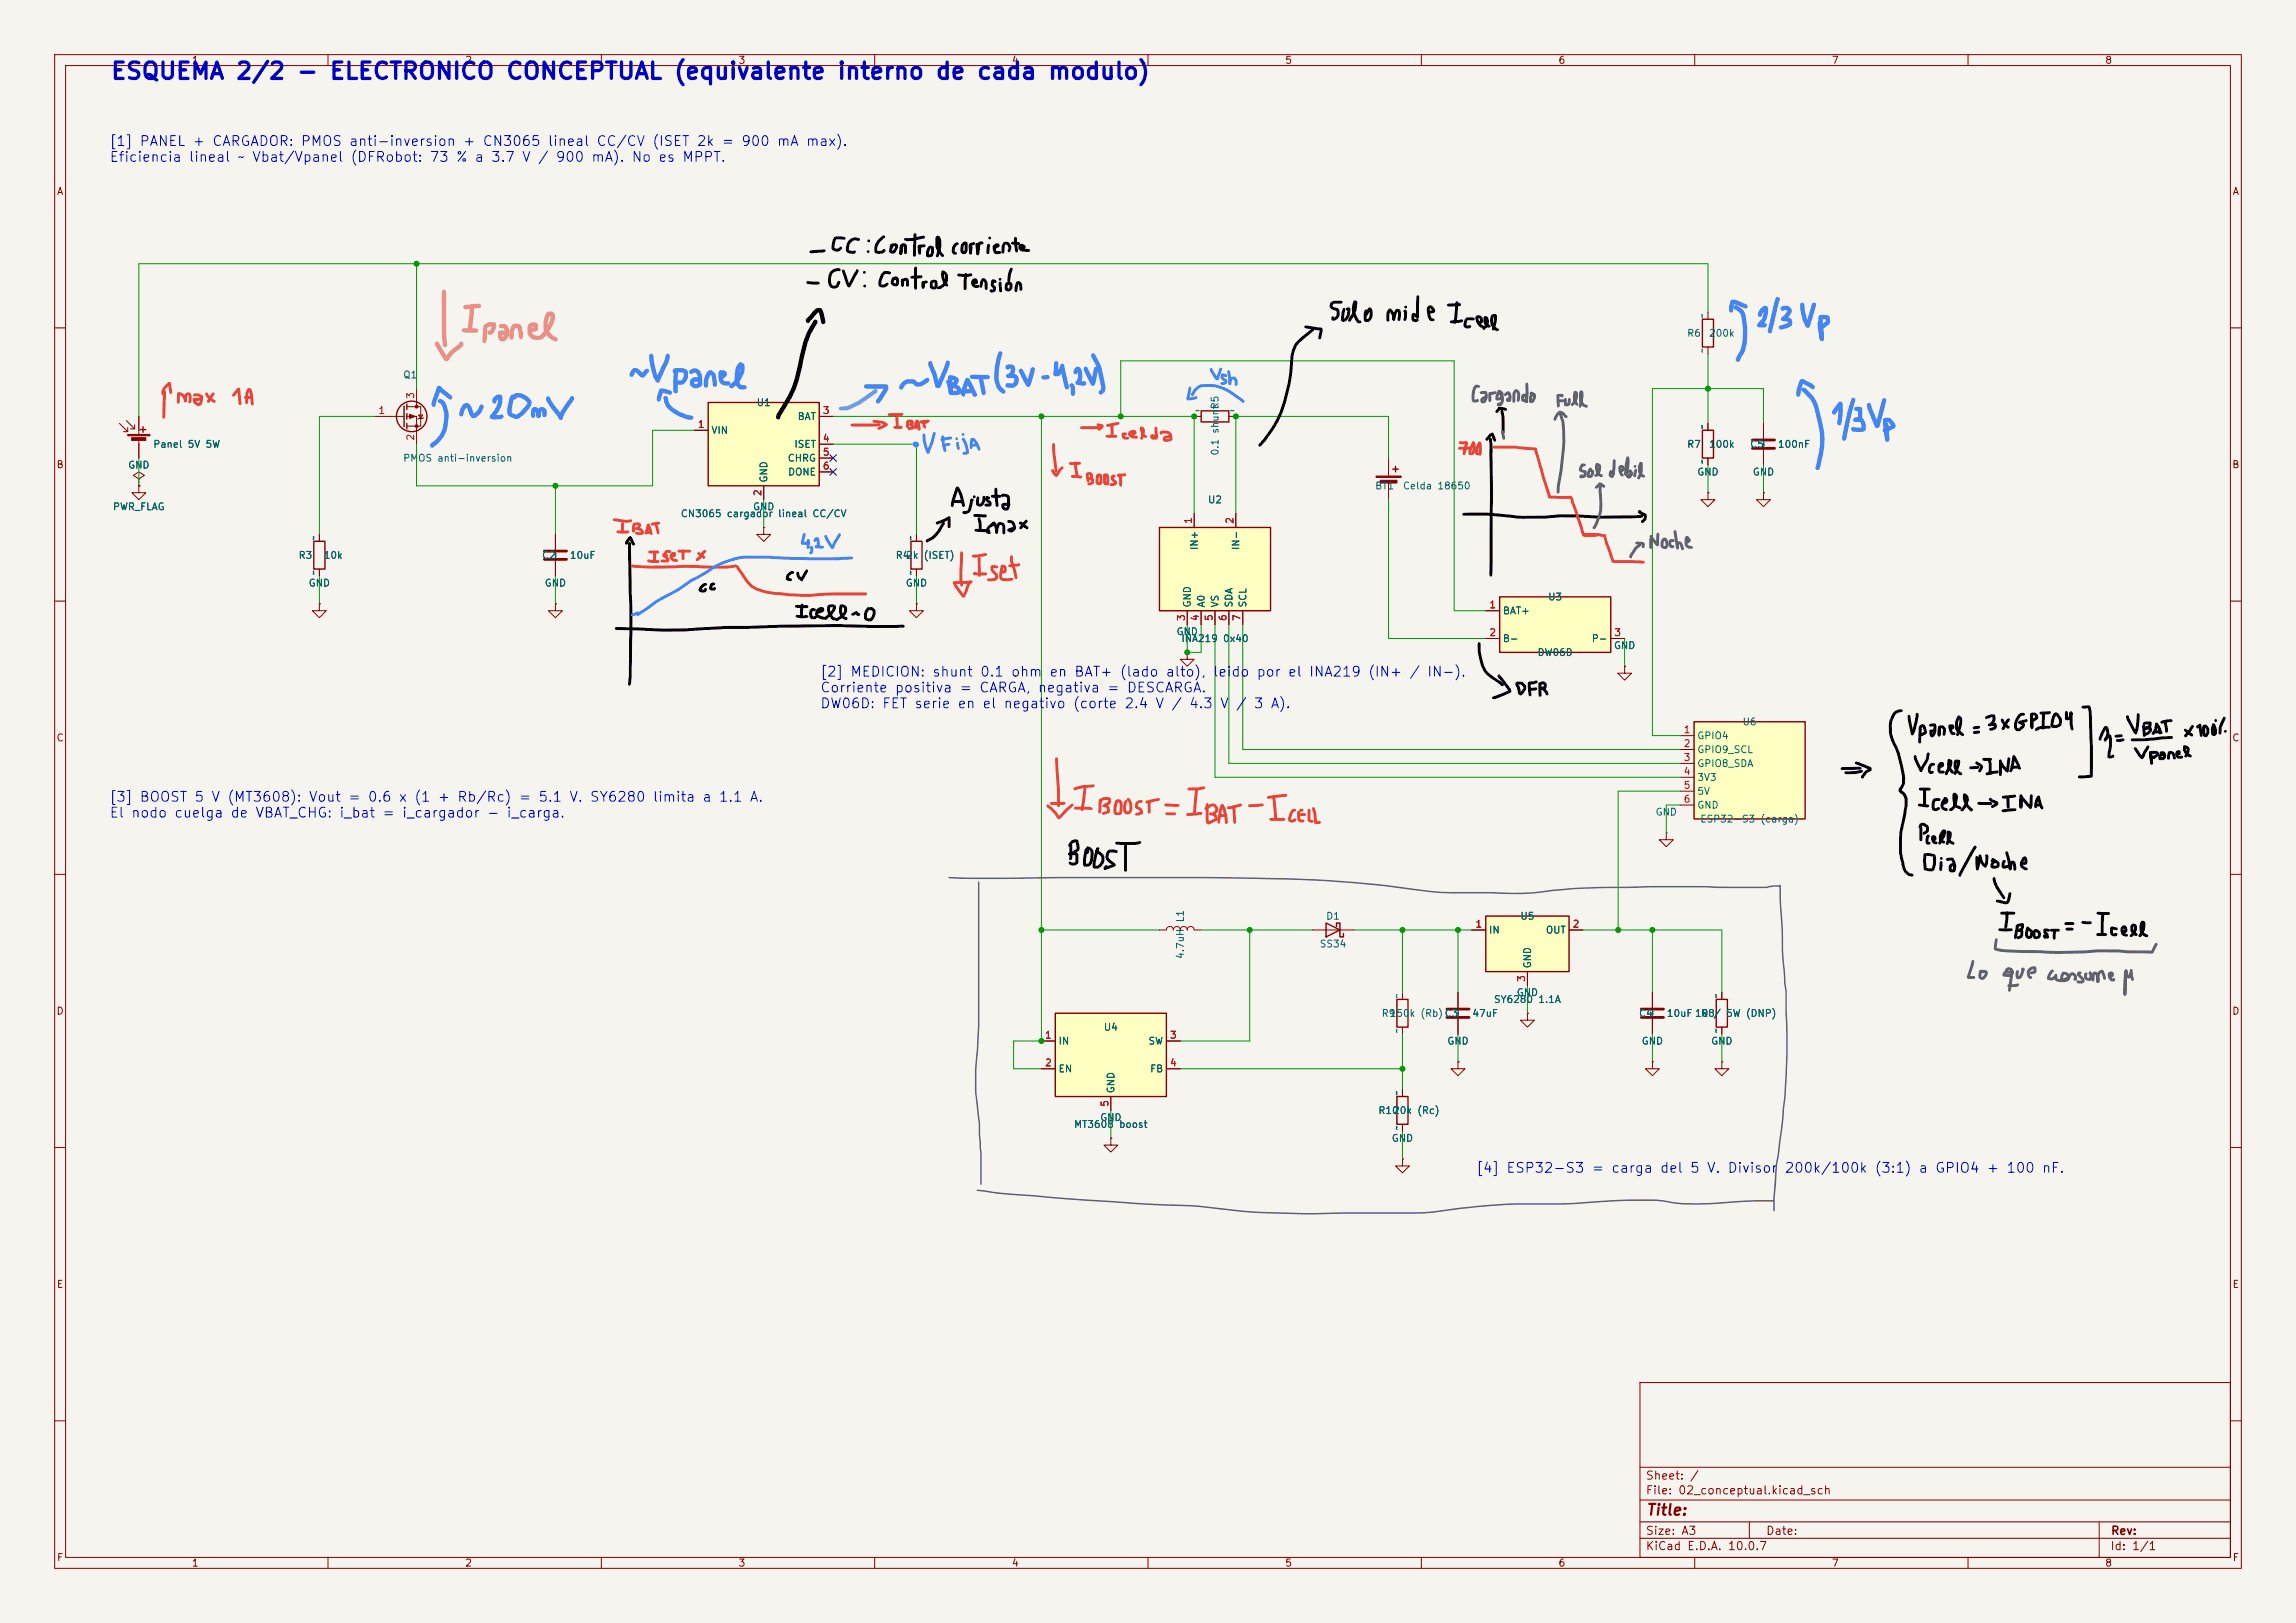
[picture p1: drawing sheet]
<svg xmlns="http://www.w3.org/2000/svg" width="420mm" height="297mm" viewBox="0 0 420 297" stroke-linecap="round" stroke-linejoin="round" font-family="sans-serif">
<defs><g id="words">
<text font-size="3" fill="#0000c2" x="20.1" y="15.3">ESQUEMA 2/2 - ELECTRONICO CONCEPTUAL (equivalente interno de cada modulo)</text>
<text font-size="2" fill="#840000" x="301" y="277.8">Title:</text>
<g font-size="1.8" fill="#0000c2">
<text x="19.9" y="27.2">[1] PANEL + CARGADOR: PMOS anti-inversion + CN3065 lineal CC/CV (ISET 2k = 900 mA max).</text>
<text x="19.9" y="30.1">Eficiencia lineal ~ Vbat/Vpanel (DFRobot: 73 % a 3.7 V / 900 mA). No es MPPT.</text>
<text x="149.9" y="124.3">[2] MEDICION: shunt 0.1 ohm</text>
<text x="191.8" y="124.3">en BAT+ (lado alto), leido por el INA219 (IN+ / IN-).</text>
<text x="149.9" y="127.2">Corriente positiva = CARGA, negativa = DESCARGA.</text>
<text x="149.9" y="130.1">DW06D: FET serie en el negativo (corte 2.4 V / 4.3</text>
<text x="223" y="130.1">V</text>
<text x="225.9" y="130.1">/ 3 A).</text>
<text x="19.9" y="147.2">[3] BOOST 5 V (MT3608): Vout = 0.6 x (1 + Rb/Rc) = 5.1 V. SY6280 limita a 1.1 A.</text>
<text x="19.9" y="150.1">El nodo cuelga de VBAT_CHG: i_bat = i_cargador - i_carga.</text>
<text x="269.9" y="215.1">[4] ESP32-S3 = carga del 5 V. Divisor 200k/100k (3:1) a GPIO4 + 100 nF.</text>
</g>
<g font-size="1.5" fill="#840000">
<text x="300.9" y="273.8">File: 02_conceptual.kicad_sch</text>
<text x="300.9" y="271.1">Sheet: /</text>
<text x="300.9" y="281.2">Size: A3</text>
<text x="322.9" y="281.2">Date:</text>
<text x="386" y="281.2">Rev:</text>
<text x="300.9" y="284">KiCad E.D.A. 10.0.7</text>
<text x="385.9" y="284">Id: 1/1</text>
</g>
<g font-size="1.3" fill="#840000">
<text x="35" y="12">1</text>
<text x="85" y="12">2</text>
<text x="135" y="12">3</text>
<text x="185" y="12">4</text>
<text x="235" y="12">5</text>
<text x="285" y="12">6</text>
<text x="335" y="12">7</text>
<text x="385" y="12">8</text>
<text x="10.3" y="36">A</text>
<text x="408.3" y="36">A</text>
<text x="10.2" y="86">B</text>
<text x="408.2" y="86">B</text>
<text x="10.2" y="136">C</text>
<text x="408.2" y="136">C</text>
<text x="10.2" y="186">D</text>
<text x="408.2" y="186">D</text>
<text x="10.3" y="236">E</text>
<text x="408.3" y="236">E</text>
<text x="10.3" y="286">F</text>
<text x="35" y="287">1</text>
<text x="85" y="287">2</text>
<text x="135" y="287">3</text>
<text x="185" y="287">4</text>
<text x="235" y="287">5</text>
<text x="285" y="287">6</text>
<text x="335" y="287">7</text>
<text x="385" y="287">8</text>
<text x="408.3" y="286">F</text>
</g>
<g font-size="1.3" fill="#006464">
<text x="312.3" y="58.4" transform="rotate(-90 312.3 58.4)">~</text>
<text x="308.5" y="61.9">R6</text>
<text x="312.3" y="64.7" transform="rotate(-90 312.3 64.7)">~</text>
<text x="312.5" y="61.9">200k</text>
<text x="73.6" y="69.5">Q1</text>
<text x="138.3" y="74.6">U1</text>
<text x="145.8" y="77.2">BAT</text>
<text x="218.5" y="76.1">~</text>
<text x="223.2" y="75" transform="rotate(-90 223.2 75)">R5</text>
<text x="224.8" y="76.1">~</text>
<text x="27.9" y="82.2">Panel 5V 5W</text>
<text x="130" y="79.7">VIN</text>
<text x="145.2" y="82.2">ISET</text>
<text x="223.2" y="83.5" transform="rotate(-90 223.2 83.5)">0.1 shunt</text>
<text x="308.5" y="82.2">R7</text>
<text x="312.3" y="78.7" transform="rotate(-90 312.3 78.7)">~</text>
<text x="312.5" y="82.2">100k</text>
<text x="320" y="82.2">C5</text>
<text x="323.5" y="81.7" transform="rotate(-90 323.5 81.7)">~</text>
<text x="325.1" y="82.2">100nF</text>
<text x="23.3" y="86.1">GND</text>
<text x="73.6" y="84.8">PMOS anti-inversion</text>
<text x="140.7" y="88.4" transform="rotate(-90 140.7 88.4)">GND</text>
<text x="144" y="84.8">CHRG</text>
<text x="144" y="87.3">DONE</text>
<text x="251.4" y="89.9">BT1</text>
<text x="256.5" y="89.9">Celda 18650</text>
<text x="310.4" y="87.3">GND</text>
<text x="312.3" y="85" transform="rotate(-90 312.3 85)">~</text>
<text x="320.5" y="87.3">GND</text>
<text x="20.6" y="93.7">PWR_FLAG</text>
<text x="124.4" y="94.9">CN3065 cargador lineal CC/CV</text>
<text x="137.6" y="93.7">GND</text>
<text x="220.9" y="92.4">U2</text>
<text x="58.3" y="99" transform="rotate(-90 58.3 99)">~</text>
<text x="102.6" y="102" transform="rotate(-90 102.6 102)">~</text>
<text x="167.5" y="99" transform="rotate(-90 167.5 99)">~</text>
<text x="219.4" y="100.8" transform="rotate(-90 219.4 100.8)">IN+</text>
<text x="227" y="100.8" transform="rotate(-90 227 100.8)">IN-</text>
<text x="54.5" y="102.6">R3</text>
<text x="56.4" y="107.6">GND</text>
<text x="58.3" y="105.4" transform="rotate(-90 58.3 105.4)">~</text>
<text x="59.1" y="102.6">10k</text>
<text x="99" y="102.6">C2</text>
<text x="99.5" y="107.6">GND</text>
<text x="104.1" y="102.6">10uF</text>
<text x="163.7" y="102.6">R4</text>
<text x="165.6" y="107.6">GND</text>
<text x="165.6" y="102.6">2k</text>
<text x="167.5" y="105.4" transform="rotate(-90 167.5 105.4)">~</text>
<text x="168.8" y="102.6">(ISET)</text>
<text x="218.1" y="111.3" transform="rotate(-90 218.1 111.3)">GND</text>
<text x="220.7" y="111.3" transform="rotate(-90 220.7 111.3)">A0</text>
<text x="223.2" y="111.3" transform="rotate(-90 223.2 111.3)">VS</text>
<text x="225.8" y="111.3" transform="rotate(-90 225.8 111.3)">SDA</text>
<text x="228.3" y="111.3" transform="rotate(-90 228.3 111.3)">SCL</text>
<text x="274.8" y="112.7">BAT+</text>
<text x="283.1" y="110.2">U3</text>
<text x="215.1" y="116.5">GND</text>
<text x="216" y="117.8">INA219 0x40</text>
<text x="274.8" y="117.8">B-</text>
<text x="291.1" y="117.8">P-</text>
<text x="295.1" y="119.1">GND</text>
<text x="281.1" y="120.3">DW06D</text>
<text x="310.4" y="135.6">GPIO4</text>
<text x="318.6" y="133">U6</text>
<text x="310.4" y="138.1">GPIO9_SCL</text>
<text x="310.4" y="140.7">GPIO8_SDA</text>
<text x="310.4" y="143.2">3V3</text>
<text x="302.7" y="149.6">GND</text>
<text x="310.4" y="145.7">5V</text>
<text x="310.4" y="148.3">GND</text>
<text x="310.9" y="150.8">ESP32-S3 (carga)</text>
<text x="216.9" y="168.9" transform="rotate(-90 216.9 168.9)">L1</text>
<text x="241.3" y="173.7">SS34</text>
<text x="242.5" y="168.6">D1</text>
<text x="272.3" y="171.1">IN</text>
<text x="278" y="168.6">U5</text>
<text x="282.7" y="171.1">OUT</text>
<text x="216.9" y="175.6" transform="rotate(-90 216.9 175.6)">4.7uH</text>
<text x="280.4" y="177.3" transform="rotate(-90 280.4 177.3)">GND</text>
<text x="256.4" y="182.8" transform="rotate(-90 256.4 182.8)">~</text>
<text x="267.7" y="185.8" transform="rotate(-90 267.7 185.8)">~</text>
<text x="273.2" y="183.8">SY6280 1.1A</text>
<text x="277.3" y="182.6">GND</text>
<text x="303.2" y="185.8" transform="rotate(-90 303.2 185.8)">~</text>
<text x="314.8" y="182.8" transform="rotate(-90 314.8 182.8)">~</text>
<text x="193.5" y="191.5">IN</text>
<text x="201.8" y="188.9">U4</text>
<text x="210" y="191.5">SW</text>
<text x="252.6" y="186.4">R9</text>
<text x="254.1" y="186.4">150k (Rb)C3</text>
<text x="256.4" y="189.2" transform="rotate(-90 256.4 189.2)">~</text>
<text x="264.1" y="186.4">C3</text>
<text x="264.6" y="191.5">GND</text>
<text x="269.2" y="186.4">47uF</text>
<text x="299.7" y="186.4">C4</text>
<text x="300.2" y="191.5">GND</text>
<text x="304.8" y="186.4">10uF 10</text>
<text x="311.1" y="186.4">R8/ 5W (DNP)</text>
<text x="312.9" y="191.5">GND</text>
<text x="314.8" y="189.2" transform="rotate(-90 314.8 189.2)">~</text>
<text x="193.5" y="196.5">EN</text>
<text x="210.3" y="196.5">FB</text>
<text x="204.2" y="200.2" transform="rotate(-90 204.2 200.2)">GND</text>
<text x="256.4" y="200.6" transform="rotate(-90 256.4 200.6)">~</text>
<text x="196.4" y="206.7">MT3608 boost</text>
<text x="201.1" y="205.4">GND</text>
<text x="252" y="204.2">R10</text>
<text x="254.5" y="209.2">GND</text>
<text x="254.7" y="204.2">20k (Rc)</text>
<text x="256.4" y="207" transform="rotate(-90 256.4 207)">~</text>
</g>
<g font-size="1.3" fill="#a90000">
<text x="69.1" y="76.1">1</text>
<text x="76.1" y="73.1" transform="rotate(-90 76.1 73.1)">3</text>
<text x="150.4" y="76.1">3</text>
<text x="76.1" y="80.7" transform="rotate(-90 76.1 80.7)">2</text>
<text x="127.5" y="78.6">1</text>
<text x="150.4" y="81.1">4</text>
<text x="150.4" y="83.7">5</text>
<text x="150.4" y="86.2">6</text>
<text x="139.6" y="90.9" transform="rotate(-90 139.6 90.9)">2</text>
<text x="218.3" y="96" transform="rotate(-90 218.3 96)">1</text>
<text x="225.9" y="96" transform="rotate(-90 225.9 96)">2</text>
<text x="217" y="113.8" transform="rotate(-90 217 113.8)">3</text>
<text x="219.6" y="113.8" transform="rotate(-90 219.6 113.8)">4</text>
<text x="222.1" y="113.8" transform="rotate(-90 222.1 113.8)">5</text>
<text x="224.7" y="113.8" transform="rotate(-90 224.7 113.8)">6</text>
<text x="227.2" y="113.8" transform="rotate(-90 227.2 113.8)">7</text>
<text x="272.3" y="111.6">1</text>
<text x="272.3" y="116.7">2</text>
<text x="295.2" y="116.7">3</text>
<text x="307.9" y="134.5">1</text>
<text x="307.9" y="137">2</text>
<text x="307.9" y="139.6">3</text>
<text x="307.9" y="142.1">4</text>
<text x="307.9" y="144.6">5</text>
<text x="307.9" y="147.2">6</text>
<text x="269.8" y="170">1</text>
<text x="287.6" y="170">2</text>
<text x="279.3" y="179.8" transform="rotate(-90 279.3 179.8)">3</text>
<text x="191" y="190.4">1</text>
<text x="213.9" y="190.4">3</text>
<text x="191" y="195.4">2</text>
<text x="213.9" y="195.4">4</text>
<text x="203.1" y="202.7" transform="rotate(-90 203.1 202.7)">5</text>
</g>
</g></defs>
<path d="M0 0h420v297h-420z" fill="#f5f4ef" stroke="#f5f4ef" stroke-width=".18"/>
<g fill="none" stroke="#840000" stroke-width=".18">
<path d="M10 10h400v277h-400zM12 12h396v273h-396zM60 10v2M110 10v2M160 10v2M210 10v2M260 10v2M310 10v2M360 10v2M10 60h2M408 60h2M10 110h2"/>
<path d="M408 110h2M10 160h2M408 160h2M256.5 199.4v1.3M266.7 194.3v1.3h1.3l-1.3 1.3-1.3-1.3h1.3M266.7 194.3h.1M315 181.6v1.3M315 188v1.2M10 210h2M203.2 208.3v1.3h1.3l-1.3 1.2-1.3-1.2h1.3M203.2 208.3h.1M256.5 212.1v1.3h1.3l-1.3 1.2-1.2-1.2h1.2"/>
<path d="M256.5 212.1h.1M256.5 205.7v1.3M408 210h2M300 253h108v32h-108zM10 260h2M300 278.5h108M300 274.5h108M300 268.5h108M320 278.5v3M384 278.5v6.5M408 260h2M60 285v2"/>
<path d="M110 285v2M160 285v2M210 285v2M260 285v2M300 281.5h108M310 285v2M360 285v2"/>
</g>
<path d="M313.9 182.9h2.1v5.1h-2.1zM255.5 200.7h2.1v5h-2.1z" fill="none" stroke="#840000" stroke-width=".25"/>
<path d="M193 185.4h20.4v15.3h-20.4z" fill="#ffffc2"/>
<path d="M166.6 99.1h2.1v5h-2.1zM193 185.4h20.4v15.3h-20.4z" fill="none" stroke="#840000" stroke-width=".25"/>
<path d="M167.6 97.8v1.3M167.6 110.5v1.3h1.3l-1.3 1.2-1.2-1.2h1.2M167.6 110.5h.1M167.6 104.1v1.3M190.5 190.5h2.5M190.5 195.6h2.5M213.4 190.5h2.5M213.4 195.6h2.5M302.3 181.6v2.8M302.3 186.4v2.8M203.2 200.7v2.5" fill="none" stroke="#840000" stroke-width=".18"/>
<path d="M300.2 184.7h4.1M300.2 186.2h4.1" fill="none" stroke="#840000" stroke-width=".51"/>
<path d="M129.5 73.7h20.4v15.2h-20.4z" fill="#ffffc2"/>
<g fill="none" stroke="#840000" stroke-width=".25">
<path d="M25.7 78.6h1M26.2 78.1v1M73.9 74.3v3.8M74.4 73.9v1M74.4 75.7v1M74.4 77.5v1M129.5 73.7h20.4v15.2h-20.4zM219.7 75.2h5.1v2h-5.1zM57.4 99.1h2v5h-2zM254.8 85.9h1M255.3 85.3v1.1"/>
<circle cx="75.3" cy="76.2" r="2.79"/>
</g>
<g fill="none" stroke="#840000" stroke-width=".18">
<path d="M21.8 77.5l1.6 1.5M23.1 77l1.5 1.5M23.4 78.2v.8h-.8M24.6 77.7v.8h-.7M25.4 76.2v3.3M68.6 76.2h5.3M74.4 74.4h2.6v3.6h-2.6M74.4 76.2h1.8v5.1M76.2 71.1v3.3M76.6 75.9h.7l-.3 .7zM77.5 76.5l-.2 .1h-.7l-.1 .1M127 78.7h2.5"/>
<path d="M149.9 76.2h2.5M218.4 76.2h1.3M224.8 76.2h1.3M25.4 88.9v1.3h1.3l-1.3 1.2-1.3-1.2h1.3M25.4 88.9h.1M25.4 87.6l1-.6-1-.6-1 .6 1 .6v1.3M25.4 80.5v3.3M58.4 97.8v1.3M101.6 97.8v2.8M139.7 96.5v1.3h1.3l-1.3 1.3-1.3-1.3h1.3M139.7 96.5h.1M139.7 88.9v2.5"/>
<path d="M149.9 81.3h2.5M149.9 83.8h2.5M149.9 86.4h2.5M254 83.8v3.3M254 88.1v3.3M58.4 110.5v1.3h1.3l-1.3 1.2-1.3-1.2h1.3M58.4 110.5h.1M58.4 104.1v1.3M101.6 110.5v1.3h1.3l-1.3 1.2-1.3-1.2h1.3M101.6 110.5h.1M101.6 102.6v2.8M297.2 121.9v1.3h1.2l-1.2 1.3-1.3-1.3h1.3"/>
<path d="M297.2 121.9h.1"/>
</g>
<g fill="#840000" stroke="#840000" stroke-width=".18">
<path d="M251.7 87.1h4.6v.3h-4.6z"/>
<path d="M252.5 87.9h3v.5h-3z"/>
<path d="M23.4 79.5h4v.3h-4z"/>
<path d="M24.1 80.1h2.6v.5h-2.6z"/>
<path d="M74.9 75.8l1 .4-1 .4z"/>
<circle cx="76.2" cy="74.4" r=".25"/>
<circle cx="76.2" cy="78" r=".25"/>
</g>
<path d="M99.6 100.8h4M99.6 102.4h4" fill="none" stroke="#840000" stroke-width=".51"/>
<path d="M309.9 132.1h20.3v17.8h-20.3z" fill="#ffffc2"/>
<path d="M309.9 132.1h20.3v17.8h-20.3z" fill="none" stroke="#840000" stroke-width=".25"/>
<path d="M307.3 134.6h2.6M307.3 137.2h2.6M307.3 139.7h2.6M307.3 142.2h2.6M307.3 144.8h2.6M307.3 147.3h2.6" fill="none" stroke="#840000" stroke-width=".18"/>
<path d="M274.3 109.2h20.3v10.2h-20.3z" fill="#ffffc2"/>
<path d="M274.3 109.2h20.3v10.2h-20.3z" fill="none" stroke="#840000" stroke-width=".25"/>
<path d="M271.8 111.8h2.5M271.8 116.8h2.5M294.6 116.8h2.6" fill="none" stroke="#840000" stroke-width=".18"/>
<path d="M271.8 167.6h15.2v10.2h-15.2z" fill="#ffffc2"/>
<path d="M242.6 168.9l2.5 1.3-2.5 1.3zM244.5 169.5v-.6h.6v2.6h.6v-.7M271.8 167.6h15.2v10.2h-15.2zM255.5 182.9h2.1v5.1h-2.1z" fill="none" stroke="#840000" stroke-width=".25"/>
<g fill="none" stroke="#840000" stroke-width=".18">
<path d="M322.6 90.2v1.2h1.2l-1.2 1.3-1.3-1.3h1.3M322.6 90.2h.1M212.1 170.2h1.3a.64 .64 0 0 1 .6-.7 .64 .64 0 0 1 .6 .7 .64 .64 0 0 1 .7-.7 .64 .64 0 0 1 .6 .7 .64 .64 0 0 1 .6-.7 .64 .64 0 0 1 .7 .7 .64 .64 0 0 1 .6-.7 .64 .64 0 0 1 .6 .7h1.3M240 170.2h7.6M269.2 170.2h2.6M279.4 177.8v2.5M287 170.2h2.6M256.5 181.6v1.3M256.5 188v1.2M266.7 181.6v2.8M266.7 186.4v2.8M279.4 185.4v1.3h1.3l-1.3 1.3-1.3-1.3h1.3"/>
<path d="M279.4 185.4h.1"/>
</g>
<path d="M264.7 184.7h4M264.7 186.2h4" fill="none" stroke="#840000" stroke-width=".51"/>
<path d="M212.1 96.5h20.3v15.3h-20.3z" fill="#ffffc2"/>
<path d="M311.4 58.4h2v5.1h-2zM311.4 78.7h2v5.1h-2zM212.1 96.5h20.3v15.3h-20.3z" fill="none" stroke="#840000" stroke-width=".25"/>
<g fill="none" stroke="#840000" stroke-width=".18">
<path d="M312.4 57.2v1.2M25.4 76.2v2.5M127 78.7h2.5M149.9 76.2h2.5M312.4 63.5v1.3M312.4 77.5v1.2M322.6 77.5v2.8M25.4 88.9h.1M25.4 81.3v2.5M58.4 97.8v1.3M101.6 97.8v2.8M139.7 96.5h.1"/>
<path d="M139.7 88.9v2.5M149.9 81.3h2.5M149.9 83.8h2.5M149.9 86.4h2.5M167.6 97.8v1.3M218.4 94v2.5M226.1 94v2.5M312.4 90.2v1.2h1.3l-1.3 1.3-1.3-1.3h1.3M312.4 90.2h.1M312.4 83.8v1.3M322.6 90.2h.1M322.6 82.3v2.8"/>
<path d="M58.4 110.5h.1M58.4 104.1v1.3M101.6 110.5h.1M101.6 102.6v2.8M167.6 110.5h.1M167.6 104.1v1.3M217.2 119.4v1.3h1.2l-1.2 1.2-1.3-1.2h1.3M217.2 119.4h.1M217.2 111.8v2.5M219.7 111.8v2.5M222.2 111.8v2.5M224.8 111.8v2.5"/>
<path d="M227.3 111.8v2.5M271.8 111.8h2.5M271.8 116.8h2.5M294.6 116.8h2.6M297.2 121.9h.1M304.8 152.4v1.3h1.3l-1.3 1.2-1.3-1.2h1.3M304.8 152.4h.1M269.2 170.2h2.6M279.4 177.8v2.5M287 170.2h2.6M190.5 190.5h2.5M190.5 195.6h2.5"/>
<path d="M213.4 190.5h2.5M213.4 195.6h2.5M256.5 199.4v1.3M266.7 194.3h.1M266.7 181.6v2.8M266.7 186.4v2.8M279.4 185.4h.1M302.3 194.3v1.3h1.2l-1.2 1.3-1.3-1.3h1.3M302.3 194.3h.1M302.3 181.6v2.8M302.3 186.4v2.8M315 194.3v1.3h1.2l-1.2 1.3-1.3-1.3h1.3"/>
<path d="M315 194.3h.1M315 181.6v1.3M315 188v1.2M203.2 208.3h.1M203.2 200.7v2.5M256.5 212.1h.1M256.5 205.7v1.3"/>
</g>
<path d="M320.5 80.5h4.1M320.5 82h4.1" fill="none" stroke="#840000" stroke-width=".51"/>
<g fill="none" stroke="#009600" stroke-width=".18">
<path d="M76.2 48.3v22.8M312.4 57.2v-8.9h-287v27.9M68.6 76.2h-10.2v21.6M127 78.7h-7.6v10.2h-43.2v-7.6M152.4 76.2h66v17.8M190.5 76.2v114.3h-5.1v5.1h5.1M205 76.2v-10.2h61v45.8h5.8M312.4 64.8v12.7M322.6 77.5v-6.4h-20.3v63.5h5M25.4 83.8v5.1M101.6 88.9v8.9M139.7 91.4v5.1"/>
<path d="M152.4 81.3h15.2v16.5M254 83.8v-7.6h-27.9v17.8M254 91.4v25.4h17.8M312.4 85.1v5.1M322.6 85.1v5.1M58.4 105.4v5.1M101.6 105.4v5.1M167.6 105.4v5.1M217.2 114.3v5.1h2.5v-5.1M222.2 114.3v27.9h85.1M224.8 114.3v25.4h82.5M227.3 114.3v22.9h80"/>
<path d="M297.2 116.8v5.1M307.3 144.8h-11.3v25.4M307.3 147.3h-2.5v5.1M190.5 170.2h21.6M219.7 170.2h20.3M228.6 170.2v20.3h-12.7M247.6 170.2h21.6M256.5 170.2v11.4M266.7 170.2v11.4M289.6 170.2h25.4v11.4M302.3 170.2v11.4M215.9 195.6h40.6"/>
<path d="M256.5 189.2v10.2M266.7 189.2v5.1M279.4 180.3v5.1M302.3 189.2v5.1M315 189.2v5.1M203.2 203.2v5.1M256.5 207v5.1"/>
</g>
<path d="M151.8 83.2l1.2 1.2M151.8 85.8l1.2 1.2M153 83.2l-1.2 1.2M153 85.8l-1.2 1.2" fill="none" stroke="#000084" stroke-width=".18"/>
<g fill="#009600" stroke="#009600" stroke-width=".18">
<circle cx="266.7" cy="170.2" r=".46"/>
<circle cx="256.5" cy="170.2" r=".46"/>
<circle cx="296" cy="170.2" r=".46"/>
<circle cx="256.5" cy="195.6" r=".46"/>
<circle cx="302.3" cy="170.2" r=".46"/>
<circle cx="76.2" cy="48.3" r=".46"/>
<circle cx="101.6" cy="88.9" r=".46"/>
<circle cx="190.5" cy="190.5" r=".46"/>
<circle cx="190.5" cy="170.2" r=".46"/>
<circle cx="228.6" cy="170.2" r=".46"/>
<circle cx="226.1" cy="76.2" r=".46"/>
<circle cx="205" cy="76.2" r=".46"/>
<circle cx="218.4" cy="76.2" r=".46"/>
<circle cx="217.2" cy="119.4" r=".46"/>
<circle cx="190.5" cy="76.2" r=".46"/>
<circle cx="312.4" cy="71.1" r=".46"/>
</g>
<g fill="#f28b82">
<path d="M80.9 53.2l.4-.2 .3 .5v8l.2 1.6-.3 .4a.43 .43 0 0 1-.5-.4l-.2-3.4z"/>
<path d="M79.6 62.7l.2-.2 .5 .2 1.4 2.4 .5-.8 1.6-1.2 .5-.6 .4 .2 .1 .3-.2 .3-.4 .5-1.4 1.1-.9 1.1-.2 .1-.4-.2-.2-.3-1.4-2.3-.2-.3z"/>
</g>
<g fill="#4285f4">
<path d="M80.3 73.1a1.01 1.01 0 0 1 1.2 .6 6.4 6.4 0 0 1-2.3 8.2l-.5-.1v-.3l.1-.3a5.5 5.5 0 0 0 2.4-5.8l-.5-1.4a.57 .57 0 0 1-.4-.9z"/>
<path d="M80 70.7l.3-.1 .3 .1 .4 .4 1.5 1.2a.43 .43 0 0 1 .2 .4 .43 .43 0 0 1-.2 .4h-.2l-.3-.2-1.5-1.2-.9 2.6-.1 .2-.5-.2v-.9z"/>
<path d="M84.7 74l.2-.1a.81 .81 0 0 1 1 .1l.3 .4 .5 1.3a2.5 2.5 0 0 0 1.1-1.5l.4-.2a.47 .47 0 0 1 .1 .8 2.69 2.69 0 0 1-1.6 1.8l-.5-.2-.9-1.8-.4 .6-.2 .9-.2 .1-.4-.1-.1-.3 .2-.9z"/>
<path d="M90.4 72.6a1.05 1.05 0 0 1 1.4-.2 3.9 3.9 0 0 1-1.1 3.6l1.1-.2 .2 .2 .1 .4-.6 .3-1.3 .1-.4-.1a.45 .45 0 0 1 0-.8 4.2 4.2 0 0 0 1.3-2.9l-.3 .3v.4l-.5 .1-.2-.1-.1-.4 .1-.3z"/>
<path d="M93.4 72.4a.43 .43 0 0 1 .5-.2 .43 .43 0 0 1 .3 .5l-.3 .5-.3 2.3 .8 .4a4.3 4.3 0 0 0 2-2.1 1.8 1.8 0 0 0-1.6-1.1h-.2a.43 .43 0 0 1-.3 .4 .43 .43 0 0 1-.5-.1 .79 .79 0 0 1 .5-1.1 3.1 3.1 0 0 1 2.9 1.4v.5a4.9 4.9 0 0 1-2.6 2.9l-.6-.2a1.53 1.53 0 0 1-1.2-.8 5.7 5.7 0 0 1 .6-3.3z"/>
<path d="M97.4 74.6l.6-.1a1.39 1.39 0 0 1 .8 1.8l-.4 .2a1.2 1.2 0 0 1 .3-1.9 .93 .93 0 0 1 1 .1 .93 .93 0 0 1 .3 1.1 .44 .44 0 0 1-.5 .5 1.07 1.07 0 0 1-.4-1l-.1 .1-.2 .9-.2 .2-.4-.2-.3-.9-.1 .9-.4 .2a1.42 1.42 0 0 1 0-1.9z"/>
<path d="M99.9 72.7l.2-.1 .5 .1a11.5 11.5 0 0 0 2 3l.4 .6-.1 .3-.5 .2-.2-.2v-.2a12.1 12.1 0 0 1 1.9-3.3l.2-.5 .5-.1a.83 .83 0 0 1-.2 1.3l-1.4 2-.3 .8-.2 .2a.54 .54 0 0 1-.6-.5l-.2-.3a9.8 9.8 0 0 1-2-3z"/>
<path d="M121.6 72.5l.4 .1 .3 .9a4.8 4.8 0 0 0 3.4 2.4l1 .2 .1 .5-.1 .2h-.3a7.6 7.6 0 0 1-4.5-2.3l-.4-.8-.2-.8z"/>
<path d="M120.7 71.2a3.2 3.2 0 0 1 2.2 .4l-.1 .5-.2 .1-1.4-.3-.4 1.4-.2 .2-.4-.2a3.8 3.8 0 0 1 .5-2.1z"/>
<path d="M115.6 67.5a1 1 0 0 1 1.3 .1l.6 .6 .5-.6 .3-.1 .4 .2v.3l-.9 1-.3 .1-.4-.1-.9-.9-.3 .7-.5 .2-.2-.2-.1-.3z"/>
<path d="M118.8 64.9l.2-.2 .4 .2 .4 2.2 .4 1.6 1.3-2.5 .2-.9a.43 .43 0 0 1 .6-.6l.2 .2v.6l-.3 .9-1.4 3.2a.44 .44 0 0 1-.4 .4 .44 .44 0 0 1-.5-.2l-.5-1a8.1 8.1 0 0 1-.6-3.9z"/>
<path d="M123.3 67.8l.5-.1 .2 .1v.4v3.6a.43 .43 0 0 1-.5 .2 .43 .43 0 0 1-.3-.4z"/>
<path d="M123.1 67.6l.5-.3 1.4 .1 .6 .3a1.92 1.92 0 0 1-.9 2.7l-.9-.1-.1-.2 .1-.4 .8-.1a1.3 1.3 0 0 0 .5-1.3l-1.3-.2-.2 .3h-.3l-.2-.2z"/>
<path d="M126.2 67.7a1.34 1.34 0 0 1 1.4-.2 1.34 1.34 0 0 1 .8 1.3l.1 1.4a1.16 1.16 0 0 1-1.4 .8 1.16 1.16 0 0 1-.9-1.4 1.12 1.12 0 0 1 1.6-.5l.1 .5a.76 .76 0 0 1-.8 .2l-.1 .3a.46 .46 0 0 0 .7 0l-.1-1.3-.4-.6h-.2a.46 .46 0 0 1-.7 .2 .46 .46 0 0 1-.1-.7z"/>
<path d="M129.3 68.2a.77 .77 0 0 1 .7-.5 .77 .77 0 0 1 .7 .5l.2 .2 .3 1.8-.1 .4-.2 .2-.5-.2-.2-1.8-.3-.2a2.91 2.91 0 0 0-.4 1.9l-.1 .3-.1 .1-.5-.1a3.4 3.4 0 0 1 .5-2.6z"/>
<path d="M131.5 67.9l.3-.1 .5-.1a.74 .74 0 0 1 .7 .7 .74 .74 0 0 1-.5 .7l-.3 .1-.4-.2v-.3l.4-.3 .2 .1h-.2h.2h-.2l.1 1 .3 .3h.9l.1 .2-.1 .5a1.46 1.46 0 0 1-2.1-1.6z"/>
<path d="M135.1 66.5a.75 .75 0 0 1 1.1 .4 4.5 4.5 0 0 1-2.4 4.2l-.4-.3 .1-.4a3.8 3.8 0 0 0 1.9-3 3.5 3.5 0 0 0 0 2.8l.2 .3a1 1 0 0 1 1 .3v.2a1.3 1.3 0 0 1-2.2-.9 5.3 5.3 0 0 1 .7-3.6z"/>
</g>
<g fill="#f28b82">
<path d="M86 55.8l.2-.2 .5 .2v1.4l-.4 3.1v.2l-.5 .2-.2-.4z"/>
<path d="M84.6 60.1h2.4l.3 .1 .2 .4-.2 .2-.3 .1h-1.8l-.6-.1-.1-.2z"/>
<path d="M84.9 55.9l2.7-.3 .4 .3v.2l-.4 .3-2.4 .2-.3-.1-.2-.2z"/>
<path d="M88.4 60.1l.5-.2 .2 .2v.3l-.2 2.2-.4 .2a.9 .9 0 0 1-.2-1.2z"/>
<path d="M88.5 59.4a2.14 2.14 0 0 1 2.2-.3 1.78 1.78 0 0 1-1.1 2.2l-.3-.1-.1-.4 .5-.4 .3-.6a1.2 1.2 0 0 0-1.1 .4l-.4-.2-.1-.3z"/>
<path d="M91.4 59.3h1a1.79 1.79 0 0 1 .8 1.7 1.79 1.79 0 0 1-1.1 1.5l-.5-.1-.3-.2-.2-.4v-1l.1-.2 1-.1 .5 .3-.2 .5h-.6v.4a1.1 1.1 0 0 0 .3-1.6l-.8-.1-.1-.2z"/>
<path d="M93.8 59.4a1.17 1.17 0 0 1 1.6 .4l.3 1.3-.1 .8-.2 .1-.4-.1-.3-1.8-.4-.1-.3 .7-.1 1.3-.2 .1-.5-.1a2.9 2.9 0 0 1 .6-2.6z"/>
<path d="M96.9 59.2a1.01 1.01 0 0 1 1.5 .2v.9a.84 .84 0 0 1-.8 .4 .43 .43 0 0 1-.7-.1l.1-.4 .6-.3v-.1h-.3v1a.93 .93 0 0 0 1.1 .6l.3 .1 .1 .5a1.21 1.21 0 0 1-1.6-.1 1.91 1.91 0 0 1-.3-2.7z"/>
<path d="M99.9 57.3l.4-.3h.6l.5 .3a3.4 3.4 0 0 1-.9 3.3l-1.3 1.5h-.6l-.1-.5a5.7 5.7 0 0 0 2.2-3.8h-.1a3.5 3.5 0 0 0-.2 2.8l.5 .6 1 .6 .1 .2-.1 .4a1.74 1.74 0 0 1-1.7-.7 3.4 3.4 0 0 1-.5-3.9z"/>
</g>
<g fill="#4285f4">
<path d="M317.2 55.9h.5a2.75 2.75 0 0 1 1.6 2.1 13.3 13.3 0 0 1-.1 6.2l-.9 1.7a.41 .41 0 0 1-.6 .3 .41 .41 0 0 1-.1-.6l.1-.4a5.7 5.7 0 0 0 1.1-3.3v-1.8l-.2-2a1.84 1.84 0 0 0-1.4-1.5l-.1-.2z"/>
<path d="M316.6 55l.8-.2 1.4 .6a.97 .97 0 0 1 .9 .6v.3l-.5 .2-2-.9-.2 1.4-.5 .2a1.44 1.44 0 0 1 0-1.9z"/>
<path d="M322 56.5l.5-.4 .4-.2 .4 .3a3.6 3.6 0 0 1-.3 2.5l-.4 .5h.4l.2 .2-.2 .4-1.2 .1-.3-.1-.1-.3 .1-.3a2.77 2.77 0 0 0 1.2-2.2l-.4 .8-.2 .2-.5-.2-.1-.3z"/>
<path d="M324.9 54.4h.5l.2 .5-1.4 5.6a.42 .42 0 0 1-.6 .5 .66 .66 0 0 1-.2-.9l1-4.2z"/>
<path d="M325.8 56.2a1.11 1.11 0 0 1 1.4-.1 1.11 1.11 0 0 1 .4 1.3l-.5 .7 .5 .2a.99 .99 0 0 1 .2 1 .99 .99 0 0 1-.8 .7 1.62 1.62 0 0 1-1.5 .2l-.1-.2 .1-.4 1.5-.5v-.2l-.2-.1h-.8a.45 .45 0 0 1-.2-.5 .45 .45 0 0 1 .3-.4l.9-1-.2-.2-.7 .2-.3-.1-.1-.2z"/>
<path d="M329.4 55.5l.1-.1 .5 .1 .1 1.3 .6 2-.2-.1 .9-2.8a.45 .45 0 0 1 .3-.5 .45 .45 0 0 1 .4 .1l.1 .5-1.1 3.8-.4 .2-.4-.3a7.2 7.2 0 0 1-.9-4.2z"/>
<path d="M332.7 57.8a2.05 2.05 0 0 1 2 .1 1.41 1.41 0 0 1-.6 1.8l-.8 .7a.42 .42 0 0 1-.5 0 .42 .42 0 0 1-.2-.4l1.4-1.2-.1-.4h-.5l.3 3.6h-.8l-.4-2.8v-.3l.2-.2 .5 .2 .5 3.2-.3 .3-.5-.1v-.4l-.3-2.3z"/>
<path d="M329.7 71h.4a6.6 6.6 0 0 1 2.5 3.3l.7 3a12.8 12.8 0 0 1-.1 6.8l-.3 1.6-.1 .2-.3 .1-.4-.3a17.2 17.2 0 0 0-.6-11.9l-.4-.8-1.6-1.5z"/>
<path d="M329.3 69.4h.5l1.7 .8a.69 .69 0 0 1 .4 .8 .76 .76 0 0 1-1-.2l-1.1-.6-.5 2.2-.2 .2-.5-.2a4.5 4.5 0 0 1 .7-3z"/>
<path d="M336.4 73.6l.2-.1 .4 .2v2.5a2.41 2.41 0 0 1-.4 1.6l-.5-.1v-.4l.2-2.4-.5 .8-.4 .2a.47 .47 0 0 1-.1-.8z"/>
<path d="M338.7 72.9l.4-.1 .3 .4-1 3.7-.7 3.6-.5 .1-.3-.3 .1-.4 1-4.7z"/>
<path d="M339.3 74.5a1.2 1.2 0 0 1 1.3 .1l.1 .3-.1 1.6-.1 .4-.4 .2-.1-.7a1.15 1.15 0 0 1 1.3 1.3l-.1 1.1a2.56 2.56 0 0 1-2.5 0l-.1-.2 .3-.5 1.6 .2v-.6l-.2-.5h-.9l-.3-.1-.1-.2v-.3l.3-.2 .6-.1v-1.1h-.6l-.1-.2z"/>
<path d="M341.6 73.9l.2-.2 .4 .2 1.2 3.1 .8-3.6a.46 .46 0 0 1 .3-.5 .46 .46 0 0 1 .5 .1l.1 .2-.8 3.1-.5 1.8-.2 .2a.48 .48 0 0 1-.7-.4l-1.2-3-.2-.7z"/>
<path d="M344.6 76.5h.1a1.66 1.66 0 0 1 2 1.7l-.3 .3-1.4 .6a.42 .42 0 0 1-.5 0 .42 .42 0 0 1-.1-.5l.1-.2 1.4-.6-.5-.6h-.2v.3l.4 2.9v.3l-.2 .1-.5-.1a6.9 6.9 0 0 1-.2-3.1l.5-.2 .2 .2 .1 .2v1.9l-.7 .3-.4-2.4v-.8z"/>
</g>
<path d="M148.8 58.6l.2-.1 .5 .1v.6a14.8 14.8 0 0 0-2.5 6.5 21.8 21.8 0 0 1-4.2 10.4l-.1 .5-.5 .1-.2-.1-.1-.4 .2-.4a21.7 21.7 0 0 0 4.2-10.5 19.6 19.6 0 0 1 2.5-6.7zM148.7 56.9a1.22 1.22 0 0 1 1.5-.5l.2 .3a3.7 3.7 0 0 1 .5 2.5l-.2 .1-.4-.1-.5-2-.5 .3-1.2 1.5-.2 .1-.4-.1-.1-.6z" fill="#000"/>
<path d="M153.6 74.4a5.6 5.6 0 0 0 3.4-1.1l2.7-1.9a.45 .45 0 0 1 .4-.3 .45 .45 0 0 1 .4 .3l.1 .2-.2 .3a21.8 21.8 0 0 1-5.5 3.2h-1.3l-.1-.2z" fill="#8ab4f8"/>
<g fill="#4285f4">
<path d="M158.2 70.4l3.9-.1 .4 .3a3.9 3.9 0 0 1-1.5 3l-.3 .2h-.2l-.2-.1v-.5l1.4-2.1h-3.2l-.3-.1-.2-.2z"/>
<path d="M164.9 70a1.99 1.99 0 0 1 2.6-.4l.3 .4 .5-.1 .5-.3a1 1 0 0 1 1-.4l.2 .4-.2 .3a3.1 3.1 0 0 1-2.1 .8l-.4-.1-.4-.4h-.9l-.5 .3-.3 .6-.5 .2-.2-.4z"/>
<path d="M169.9 66.2l.2-.1 .4 .1 1.2 3.5 1.3-3.6 .5-.1a.59 .59 0 0 1 .2 .8l-1.6 3.9-.2 .3h-.4a.64 .64 0 0 1-.5-.7l-.5-1.7-.6-1.5z"/>
<path d="M173.5 68.8a1.71 1.71 0 0 1 1.8 .5 1.47 1.47 0 0 1-1.5 1.6l-.1-.2 .1-.4a1.46 1.46 0 0 1 1.5 .2 1.46 1.46 0 0 1 .5 1.5 2.3 2.3 0 0 1-2.2 .2l-.1-.3 .2-.4h1.4a1.31 1.31 0 0 0-1.3-.6l-.1-.4 .9-.8-.4-.2 .1 1.9-.1 .4-.2 .1-.4-.1-.5-1.8 .1-.5h.5l.2 .3 .4 1.7-.7 .3-.2-2.6z"/>
<path d="M176.7 69.2h.5l.2 .2 1.4 2.8a.45 .45 0 0 1-.8 .4l-1-2.1-.5 2h-.5l-.2-.3v-.7z"/>
<path d="M175.9 71.3h1.7l.2 .4-.2 .2-.3 .1-1.4-.1-.1-.2z"/>
<path d="M179.1 68.8l.3-.1 .4 .3 .5 2.9-.3 .4-.4-.2-.6-2.9z"/>
<path d="M177.6 68.6h2.9a.43 .43 0 0 1 .5 .5l-.3 .3-2.8-.1h-.3l-.2-.2z"/>
<path d="M182.7 64.4l.4-.1 .3 .4a10.7 10.7 0 0 0-.6 5.2 2.55 2.55 0 0 0 1 1.4l.1 .5-.4 .2a2.96 2.96 0 0 1-1.7-2.9l.2-1.8 .3-1.9z"/>
<path d="M184.1 66.8l1-.1a.98 .98 0 0 1 .6 1.3l-.3 .7a.81 .81 0 0 1-1.2 .4l-.1-.2 .1-.4 1.5-.1a1.38 1.38 0 0 1 .6 1.5 1.38 1.38 0 0 1-1.2 1.1l-.8-.1-.3-.1-.1-.3 .3-.4 .9 .1 .4-.3v-.7h-.9l-.4-.1-.1-.2 .1-.4 .5-.2 .2-.8-.7 .1-.2-.1-.1-.4z"/>
<path d="M186.4 67.6l.2-.1 .5 .1 .9 1.9 .5-1.7a.43 .43 0 0 1 .3-.6 .43 .43 0 0 1 .5 .6l-.7 2.6-.4 .4-.5-.2-.5-1-.8-1.6z"/>
<path d="M190.6 68.7h.4a.79 .79 0 0 1 1 .2 .43 .43 0 0 1-.4 .5h-1l-.1-.2z"/>
<path d="M192.9 66.2l.2-.1 .4 .1 .1 1.6 .3-.8a.42 .42 0 0 1 .3-.4 .42 .42 0 0 1 .4 .1l1 4.2-.8-.3 .2-.1 .5 .1v.5l-.2 .2h-.3l-.2-.3-.8-3.3 .5-.1-.6 1.1a.84 .84 0 0 1-1.3-.2z"/>
<path d="M195.8 70.2h.5a2.04 2.04 0 0 1 .3 2.1l-.5 .1-.2-.1-.1-1.4-.2-.2z"/>
<path d="M196.8 67.2l.6-.1a2.26 2.26 0 0 1 .4 2.6 .68 .68 0 0 1 .9 .6l-.4 .3-1.3-.2-.3-.4 .1-.2a1.45 1.45 0 0 0 .3-1.7l-.2 .4-.5-.2v-.6z"/>
<path d="M198.3 67.2l.2-.1 .4 .1 1.1 2.2h-.3l.5-2.2 .4-.1a.56 .56 0 0 1 .2 .8l-.4 2.2-.2 .4-.5 .1-.1-.2-1.3-2.5z"/>
<path d="M199.7 64.8l.1-.1 .5 .1a12.2 12.2 0 0 1 1.9 6.6l-.6 .7a.42 .42 0 0 1-.6-.2v-.2l.4-.5a11.8 11.8 0 0 0-1-4.5l-.7-1.3-.1-.3z"/>
</g>
<g fill="#000">
<path d="M115 98.2l.3-.1a1.78 1.78 0 0 1 .7 1.3l.2 .2-.1 .2h-.4l-.5-1-.4 .8h-.4v-.5zM172.4 95.6l.2-.1 .3 .3a6 6 0 0 1-3.3 3.5l-.3-.3 .1-.2a4.8 4.8 0 0 0 2.8-2.9zM171.2 95.5l2.4-1.1 .2 .1 .1 1.9-.3 .2h-.2l-.1-1.4-1.9 .8-.2-.1zM177.5 91.4l.3-.2 .2 .1 .1 .2-.5 1.9-.3 .4-.6 .3-.5-.1-.1-.3v-.1h.5l.4-.2 .1-.3zM174.5 91.6h1.6l.3 .2-.3 .3-1.4-.1-.3-.2 .2-.3 .3 .1v.4h-.2h-.2zM174.9 89.2l.3-.2a5.8 5.8 0 0 1 1.2 3.7h-.3l-.5-1.9-.4-1-.8 2.9h-.4a3.6 3.6 0 0 1 .4-2.3zM178 90.8l.3-.1 .2 .3-.4 .1zM178.9 94.7h.4l.2 .7 .1 1.5-.3 .2-.3-.2zM178.7 90.9h.4v.2v1.1a.84 .84 0 0 0 .6-1.1l.1-.3 .2-.1a.88 .88 0 0 1 .1 1.3 .85 .85 0 0 1-.6 .7 .85 .85 0 0 1-.9-.3l-.1-.8zM180.4 90.8l.6 .1v.4l-.3 .1 .3 .1a.61 .61 0 0 1 .4 .6 .61 .61 0 0 1-.4 .6h-.7l-.2-.3 .2-.2h.6l-.6-.6zM178.1 94.1h2.2l.2 .3-.2 .3-1.9-.1-.3-.1zM178.3 96.8h2.5l.3 .3-.3 .3-2.2-.1-.3-.1z"/>
<path d="M180.6 96.4l.8-.7h.4v.4l-.8 .7-.1 .2v.2l.3 .1v.4a.55 .55 0 0 1-.8-.4zM182 89.3l.2-.1 .2 .3 .2 3-.2 .3-.3-.3-.2-1.8zM181.3 90.6h1.6h.2l.1 .2-.1 .2-.2 .1h-1.3l-.3-.1zM181.5 95.6l.4-.1a1.88 1.88 0 0 1 .6 2.1h-.4a2.27 2.27 0 0 1 .5-2 .91 .91 0 0 1 1.3 .8l-.1 1.3h-.4l-.1-1.5-.2-.1h-.2l-.4 1.5-.2 .1-.2-.1-.3-1.5-.3 .2-.1-.1zM183.2 90.4a1.15 1.15 0 0 1 1.5 .5 2.7 2.7 0 0 1-.4 2.5h-.6l-.5-.6v-.5l.3-.3h1l.3 .1v.2v.2l-.3 .1h-.8l.2 .3h.2l.1-.3v-1.5l-.2-.2h-.8zM184.3 95.2a1.02 1.02 0 0 1 1.3 .5l.3 .7a.87 .87 0 0 1-.6 1 .87 .87 0 0 1-1.1-.4l.1-.2 .7-.3 .5 .1 .1 .1-.1 .2-.3 .1 .1-.5-.1-.5-.2-.3-.7-.1zM187.5 95.2h.4v.3l-1 1.3h-.4v-.4zM186.4 95.5h.5l1.2 .9-.1 .4h-.3l-1.3-.9zM112.5 114.8l5 .1a64 64 0 0 0 10.4-.1l4.8-.3h4.1a310.3 310.3 0 0 1 22.9-.1l5.5-.1 .3 .3a.49 .49 0 0 1-.7 .3h-5a402.9 402.9 0 0 0-34.5 .7h-4.2l-8.3-.3-.3-.1zM115 99.2h.3l.1 .2v3a283.6 283.6 0 0 1 0 22.7l-.1 .3-.2 .1a.44 .44 0 0 1-.2-.6l.1-2.7a398 398 0 0 0-.1-22.7z"/>
</g>
<g fill="#4285f4">
<path d="M168.8 79.4l.2-.1 .3 .3v1l.5 1.6 .9-3.1h.4l.1 .2-1.2 3.6-.2 .2-.3-.3a6.6 6.6 0 0 1-.7-3.4z"/>
<path d="M172.3 79.8l.1-.1 .3 .2 .1 1.1 .3 1.5-.1 .1h-.4l-.1-.3-.2-1.4z"/>
<path d="M172.1 80.2l1.6-.3 .4 .1 .1 .2-.3 .2-1.6 .3-.2-.1z"/>
<path d="M172.4 81.4l1.1-.3h.3l.1 .2-.1 .2-1.1 .3-.3-.1z"/>
<path d="M175 80.9l.1-.1 .3 .3 .2 1-.3 .2-.2-.1-.1-.4z"/>
<path d="M174.8 80.2l.3-.1 .1 .3-.3 .1z"/>
<path d="M176 80.2h.4a4.3 4.3 0 0 1 .8 2.8l-.4 .2h-.5l-.2-.3a.5 .5 0 0 1 .6-.2 3.6 3.6 0 0 0-.7-2.1z"/>
<path d="M175.9 79.4l.4-.1 .1 .3-.3 .1z"/>
<path d="M177.6 80.2l.5-.1a3.6 3.6 0 0 1 1.3 2.1l-.1 .2h-.4l-.9-1.7-.2 1.4h-.4v-1z"/>
<path d="M177.5 81.3l.9-.1a.34 .34 0 0 1 .4 0 .34 .34 0 0 1 .2 .4l-1.3 .2-.3-.3z"/>
<path d="M167.1 80.9h.4l.3 .2 .1 .6-.2 .2-.4-.1-.1-.1-.1-.6 .3-.2a.56 .56 0 0 1 .7 .5l-.1 .2a.53 .53 0 0 1-.6 0 .53 .53 0 0 1-.2-.6h.4l.4 .2 .1 .2-.3 .3-.4-.2 .4 .2-.1-.1 .1-.2-.1 .2-.1-.3v.3l-.1 .1-.2-.1v-.4a.37 .37 0 0 1 .4 0 .37 .37 0 0 1 .2 .4l-.2 .2-.6-.1v-.4l.2-.4a.55 .55 0 0 1 .7 .2v.6l-.1 .1-.3 .1a.65 .65 0 0 1-.5-1z"/>
</g>
<g fill="#ea4335">
<path d="M175.7 101l.2-.1 .3 .2a26.6 26.6 0 0 0 0 6l-.3 .3-.2-.1a20.4 20.4 0 0 1 0-6.3z"/>
<path d="M174.4 106.4l3.1-.2-.2 .5v-.4l.3-.1 .3 .1v.3l-.3 .2-3.1 .1-.2-.2z"/>
<path d="M174.5 106.5h.4v.4l1.3 1.8 .9-2.1 .2-.2h.2l.1 .2-1 2.5-.4 .3a7.9 7.9 0 0 1-1.8-2.6z"/>
<path d="M178.9 102l.2-.1 .3 .3v3.1l-.2 .3-.3-.3z"/>
<path d="M178 104.8l.2-.1 .3 .3-.3 .2h-.2l.2-.5 2.1 .1 .3 .2-.3 .3-2.1-.1h-.2z"/>
<path d="M177.8 101.6l2.5-.4 .3 .3-.3 .2-2.2 .4-.3-.1z"/>
<path d="M181.3 103.5l.2-.1 1 .2v.3h-.8v.3l.8 .8 .1 .6a1.16 1.16 0 0 1-1.6 .8l-.4-.1v-.4l1.3-.1 .2-.2-.1-.3-.6-.6-.2-.4v-.5z"/>
<path d="M183.1 103.4h.6a1.08 1.08 0 0 1 .3 1.4l-.2 .1a.37 .37 0 0 1-.6-.2l.1-.2 .3-.1v-.5h-.1l-.2 1.8 1.1 .1 .6-.1 .3 .1v.4a2.86 2.86 0 0 1-2.3-.1 3.4 3.4 0 0 1 .1-2.7z"/>
<path d="M184.9 101.7h.3l.1 .2v.8l.5 1.7 .3 1.3-.2 .3-.3-.3-.3-1.2-.5-1.8-.1-.8z"/>
<path d="M184.5 103.4l1.9-.3 .2 .3-.1 .1-.3 .2-1.4 .1-.3-.1z"/>
<path d="M29.9 71.5l.2-.1 .3 .3-.2 4.6-.1 .2-.2 .1-.2-.2z"/>
<path d="M30.8 69.9h.3l.1 .2 .3 1.7-.3 .3-.2-.3-.2-1.1a1.83 1.83 0 0 0-.8 1.6h-.4v-.8l.2-.6z"/>
<path d="M32.6 71.8a1.48 1.48 0 0 1 1.5 1.7h-.4a1.75 1.75 0 0 1 .4-1.6 .57 .57 0 0 1 .9 .3v1.2l-.1 .3-.2 .1-.3-.3 .1-1.2-.2 .1-.2 1.1h-.4l-.1-.1a1.18 1.18 0 0 0-.7-1.1v1.3l-.1 .2-.2 .1-.3-.3 .1-1.6z"/>
<path d="M35.4 72.1a1.36 1.36 0 0 1 1.7 .5v.3a1.97 1.97 0 0 1-1.7 .6l-.1-.5 .1-.2 .8 .1v.3l-.2 .1v-.4l.6-.2a.85 .85 0 0 0-1-.1l-.3-.3z"/>
<path d="M35.5 73.1h.4v.4l.5 .3 .3-1.4h.4a1.81 1.81 0 0 1-.4 1.8 1.11 1.11 0 0 1-1.3-.5z"/>
<path d="M37.6 71.9h.4a2.77 2.77 0 0 0 1.3 1.3l.2 .3a.36 .36 0 0 1-.7 .1l-.8-.7-.5-.8z"/>
<path d="M38.8 71.9h.4a.35 .35 0 0 1-.2 .5l-.6 1.2-.4 .1-.1-.4z"/>
<path d="M43.4 71h.4l.1 .2 .2 2.3a.44 .44 0 0 1-.2 .6l-.3-.2-.1-2.1-.6 .7h-.4l-.1-.2z"/>
<path d="M45.2 71.2l.2-.1 .4-.1a6.4 6.4 0 0 1 .6 3.1l-.2 .1-.3-.2-.3-2.3-.2 .4-.1 1.8h-.4v-.2v-1.8z"/>
<path d="M44.7 72.5h1.2l.3 .2-.3 .3h-.9l-.3-.1z"/>
<path d="M113.7 95.6h.4l.1 .2-.1 1.2-.1 .3h-.1h-.2l-.1-.3z"/>
<path d="M112.8 97.1h2.1h.1v.4a2.71 2.71 0 0 1-1.9 .1l-.3-.1z"/>
<path d="M112.1 94.9h.8a5 5 0 0 0 2.3 .2h.4v.2l-.2 .3h-.3a5.6 5.6 0 0 1-2.7-.2l-.3-.1z"/>
<path d="M115.9 95.7l.9-.1 .4 .3 .1 .3-.4 .5 .1-.1 .5 .2 .3 .4v.5a1.44 1.44 0 0 1-1.5 .1l-.1-.2 .2-.3 .9 .1-.5-.3-.6-.2v-.3l.5-.5h-.5l-.1 1.3-.5-.2 .1-.9h.3l.2 .9-.3 .3-.2-.1v-1.4z"/>
<path d="M118.3 95.9l.5-.1 .3 .7 .3 1.1-.2 .3-.4-.2-.2-1.1h.1a1.38 1.38 0 0 1-.6 1.2l-.2-.2z"/>
<path d="M118.2 97.3l.8-.2 .2 .2v.2l-.8 .2-.2-.1z"/>
<path d="M119.8 95.9l.4-.1 .3 .7 .1 .9v.3l-.2 .1-.2-.1-.5-1.7z"/>
<path d="M119.1 95.7a1.94 1.94 0 0 1 1.6-.1v.3l-1.4 .3-.2-.1z"/>
<path d="M115.4 103.4l3.3 .1 6.3-.1 4.7 .1a17.2 17.2 0 0 0 4.8-.2l.3 .1 .1 .2-.1 .2h-.4a7.7 7.7 0 0 1-3.6 .3l-5.7-.2-5.7 .2-3.5-.2-.5-.1z"/>
<path d="M155.7 77.6l5.1-.1 .3 .2-.3 .3h-.7l-4.2 .1-.2-.1z"/>
<path d="M159.7 76.9a3.3 3.3 0 0 1 2.7 .7l-.1 .3a2.96 2.96 0 0 1-1.6 .8l-.2-.2 .1-.3 1.1-.5-.4-.2-1.6-.2z"/>
<path d="M163.9 75.9h.3l.1 .1 .1 2-.1 .2-.2 .1-.1-.1-.1-.2z"/>
<path d="M163.5 78l1.4-.1 .2 .3-.2 .3h-1.1l-.3-.1z"/>
<path d="M162.5 75.7l2.1-.1a.36 .36 0 0 1 .5 0 .36 .36 0 0 1 .1 .4l-2.5 .1h-.2z"/>
<path d="M165.8 77.1l.5-.3h.6a.51 .51 0 0 1 .1 .8l.3 .7a.91 .91 0 0 1-1.2 .3l.1-.4 .5-.1-.4-.4 .3-.4h-.3l-.1 .9-.3 .2-.1-.2v-.5l.1-.1 .3 .2h-.5z"/>
<path d="M167.5 76.9l.2-.1 .3 .1 .2 .3 .2 1.3v.2h-.5l-.1-1.1-.1 .9h-.4a1.84 1.84 0 0 1 .2-1.6z"/>
<path d="M167.4 78l.6-.2 .2 .3-.1 .1-.4 .2-.3-.1z"/>
<path d="M168.9 77.1h.7v.3l-.3 .1v.3a.36 .36 0 0 1 0 .6h-.2l-.3-.4z"/>
<path d="M168.3 77l1.4-.2 .3 .1 .1 .1-.3 .3-1 .3-.3-.3 .1-.2 .7-.2 .2 .5h-.2h-1z"/>
<path d="M197.7 78.1l3.3-.1 .3 .3-.3 .2h-3.1h-.2z"/>
<path d="M200.7 77.5h.2l.9 .3a.83 .83 0 0 1-.5 .9l-.4 .1-.1-.2v-.2l.4-.3-.5-.2z"/>
<path d="M203.2 77.7h.4v.2l.1 1.6-.3 .3a.5 .5 0 0 1-.2-.7z"/>
<path d="M202.3 79.6h1.7h.3l.1 .2-.1 .2-.3 .1h-1.4l-.3-.1z"/>
<path d="M202.4 77.7l2.1-.5 .2 .1 .1 .2-.1 .2-.2 .1-1.8 .3-.3-.1z"/>
<path d="M205.2 79.2l.2-.1 .7 .1v.4l-.4 .1 .8 .3v.2v.2l-.3 .1-.5-.1a.89 .89 0 0 1-.5-1.2z"/>
<path d="M206.5 79a.97 .97 0 0 1 1.3-.1l.1 .2a.67 .67 0 0 1-.9 .5l-.1-.3v.2l.5 .2 .7 .1v.4a1.52 1.52 0 0 1-1.7-.6l-.1-.3z"/>
<path d="M208.5 78.2l.3-.1 .4 .2a1.9 1.9 0 0 1-.3 2.2l-.3-.1-.1-.2 .4-1.2 .2-.1 .3 .6 .4 .2v.4a.98 .98 0 0 1-1.2-1l-.1-.7z"/>
<path d="M211.3 78.1h.3l.1 .2 .2 1.5-.1 .3-.2 .1-.4-.1v-.2l.5 .1v.4h-1l-.2-.2-.1-.4 .1-.3 .2-.1 .6 .2z"/>
<path d="M212.2 78.9a1.69 1.69 0 0 1 2.1 .4l.2 1.1a1.13 1.13 0 0 1-1.7 .2v-.6l.2-.2 .9-.2 .3 .2v.2l-1 .3 .7-.1-.1-.7-1.2-.2-.2 .3-.3-.3z"/>
<path d="M192.5 81.2l.2-.1 .3 .2v1.6l.4 3a.47 .47 0 0 1-.3 .6l-.2-.3-.1-.7a14 14 0 0 1-.3-4.3z"/>
<path d="M192.4 85.9h.3l.5 .8 .4-.8 .5-.5h.4l.1 .2-1.1 1.5-.3 .2-.3-.2-.5-.7z"/>
<path d="M196.5 84.5h.4l.1 .2 .3 2.4v.2h-.4a5.9 5.9 0 0 1-.4-2.8z"/>
<path d="M196 87h1.6l.3 .1 .1 .2-.1 .2-.3 .1-1.3-.2h-.3z"/>
<path d="M195.6 84.6l1.5-.1a.42 .42 0 0 1 .6 .3l-.2 .2-1.7 .1-.2-.1z"/>
<path d="M198.7 86.6a.76 .76 0 0 1 1-.1 .76 .76 0 0 1 .2 .9l.2 .3-.1 .8-.6 .3h-.4v-.4l.6-.2v-.3l-.4-.1-.1-.2 .3-.5v-.2h-.3l.2 1-.1 .3h-.3l-.2-.8z"/>
<path d="M200.7 86.7h.6l.2 .1 .2 1.6a.66 .66 0 0 1-.6 .4 .66 .66 0 0 1-.7-.4l.1-1.2v-.3h.2l.3 .2-.1 1.1h.2v-1l-.2 .2a.37 .37 0 0 1-.3-.3 .37 .37 0 0 1 .1-.4z"/>
<path d="M201.9 86.8l.2-.1 .2 .2 .1 1.4-.1-1.1-.4-.1v-.2a.51 .51 0 0 1 .5-.3 .51 .51 0 0 1 .4 .4l.1 1.4-.1 .3a.64 .64 0 0 1-1-.3z"/>
<path d="M203.3 87l.1-.1a.47 .47 0 0 1 .7 .2l-.1 .2-.3 .1 .3 .4a.64 .64 0 0 1 .3 .8 .85 .85 0 0 1-1.4 .1 .51 .51 0 0 1 .7-.3l.2-.1a.99 .99 0 0 1-.5-1.3z"/>
<path d="M204.5 87l.4-.2 .3 .2a3.4 3.4 0 0 1 0 2h-.4l-.1-.2v-1.4h-.2z"/>
<path d="M204.4 86.8l1.1-.1a.36 .36 0 0 1 .5 .2v.2l-.4 .1h-.9l-.3-.1z"/>
</g>
<g fill="#000">
<path d="M243.5 55.2l.4-.1h1.6v.4l-.2 .1h-1.3l-.2 .1-.1 .3 .2 .2 .7 .2a1.27 1.27 0 0 1 .4 1.5 1.27 1.27 0 0 1-1.3 .7l-.2-.3 .1-.3 .2-.1 .2 .2a.85 .85 0 0 0 .5-1.2l-.8-.2-.4-.4-.1-.3 .1-.4zM245.7 56.4h.2l.2 .2-.2 1.7 .5-.6 .1-.9h.2h-.2l-.3-.3a.42 .42 0 0 1 .4-.3 .42 .42 0 0 1 .4 .3 2.04 2.04 0 0 1-1.3 2.4l-.3-.1a3.5 3.5 0 0 1 .3-2.4zM247.6 55.1l.3-.1 .3 .1a4.1 4.1 0 0 1-1.3 3.8l-.3-.3a5.1 5.1 0 0 0 1.1-2.7h.2a2.92 2.92 0 0 0 .7 2.7l.3 .1v.4l-.3 .1-.4-.2-.1-.2a3.5 3.5 0 0 1-.5-3.7zM249.7 56.7h.4l.1 .2a1.75 1.75 0 0 0-.2 1.5h.1a1.25 1.25 0 0 0 .4-1.4l-.5 .8h-.2l-.1-.3a1.8 1.8 0 0 1 .9-1.2h.1a1.84 1.84 0 0 1-.4 2.6l-.7-.1a2.4 2.4 0 0 1 .1-2.1zM253.8 56.7l.3-.2h.3a1.86 1.86 0 0 1 .7 2.1h-.3l-.1-.3 .3-1.2 .3-.5h.6a2.16 2.16 0 0 1 .2 2.1h-.2a.5 .5 0 0 1-.2-.7l-.1-1-.5 1.6h-.3l-.1-.8-.4-.7-.2 .3 .1 1.2-.1 .2h-.4a2.17 2.17 0 0 1 .1-2.1zM256.8 56.8l.4-.1a1.87 1.87 0 0 1-.2 2l-.3-.1 .1-.6zM256.9 56.1l.3-.1 .2 .3-.4 .1zM259.2 54.1l.1-.1 .3 .3v3.8l-.6-.1 .6 .1-.5 .1-.4-.3v.4h.6l.2 .4-.2 .2a.85 .85 0 0 1-1.1-.4v-.7l.1-.4 .1-.1 .5 .1 .7 .7-.3 .2-.3-.2zM261.3 55.9h.4a1.11 1.11 0 0 1 .8 1.2 .95 .95 0 0 1-1 .2v-.4l.5-.1-.4-.4a2.31 2.31 0 0 0 .3 1.8l.4 .1v.4h-.6a2.67 2.67 0 0 1-.6-2.5zM266.4 55.2h.3l.1 .2-.2 2.8-.3 1-.2 .1-.2-.3zM264.8 55.6l2.2-.1 .2 .2-.3 .3-1.9 .1-.2-.1zM265.3 58.7l2-.3 .3 .1v.4a2.72 2.72 0 0 1-2.3 .2z"/>
<path d="M268.3 58.1h1.1l.3 .1 .1 .2-.3 .2h-1l-.2 .3-.1 .6h.8l.1 .4-.2 .1a.85 .85 0 0 1-1.1-.3 1.72 1.72 0 0 1 .5-1.6zM269.9 57.9l.3-.2 .6 .1 .4 .3 .1 .6a.64 .64 0 0 1-.5 .6 .64 .64 0 0 1-.7-.3 .48 .48 0 0 1 .7-.3l-.1-.3-.3-.2a1.53 1.53 0 0 0 .9 1.4l.1 .1-.3 .3a1.74 1.74 0 0 1-1.2-2.1zM271.5 57.9l.3-.1a1.31 1.31 0 0 1 .2 2.1l-.6 .5-.3-.3 .1-.2a1.12 1.12 0 0 0 .7-1.1 .78 .78 0 0 0 .7 .7v.4l-.3 .1a1.38 1.38 0 0 1-.8-2.1zM237 62.7l2.8-2.5 .3-.1 .2 .1v.4l-1.5 1.2a4.3 4.3 0 0 0-2.2 3.3 26.9 26.9 0 0 1-3.6 13.5l-2.3 3-.3 .1h-.1l-.1-.2 .1-.3a20.3 20.3 0 0 0 5.2-11l.3-1.9 .3-3.3 .2-1zM238.7 59.6h.2l2.8 .3 .2 .2v.5l-.3 1.4h-.4l-.1-.2 .3-1.3-2.5-.4-.2-.1zM272.8 57.7l.3-.2 .6 .1a4.6 4.6 0 0 1-.4 2.8h-.3l-.1-.2a4.1 4.1 0 0 0 .3-2.2 1.54 1.54 0 0 0 .9 2.1l.1 .2-.3 .3a1.97 1.97 0 0 1-1.1-2.9z"/>
</g>
<g fill="#4285f4">
<path d="M115.5 112.3l1.2-.4 .2 .1 .1 .1-.3 .3-1 .4-.3-.3z"/>
<path d="M116.5 112.3l.6-.4a43.2 43.2 0 0 1 6.8-4.2 14.9 14.9 0 0 1 3.4-2.2l3.5-2.2 1.3-.6 3.3-.9 5.5-.1 7.1 .3 7-.1a.83 .83 0 0 1 1.1 .2l-.1 .2-.3 .1-3.4 .1h-7.5l-4.1-.3h-4.7l-1.8 .5a9.9 9.9 0 0 0-4.1 1.7l-3.4 2a25.6 25.6 0 0 1-5.2 3.2l-1.4 .8-3.2 2.2-.4 .1z"/>
<path d="M146.9 97.6l.2-.1 .3 .3-.3 1.4 .5-.1 .1-.4 .1-.1 .3 .3-.1 1.5h-.4l-.1-.2 .1-1.3h.5v.4l-.2 .3h-1.3a3.3 3.3 0 0 1 .3-2z"/>
<path d="M148.1 100h.4l.2 .1 .1 .2-.1 .9-.3 .2h-.3l-.1-.2 .2-.3 .1-.4-.2-.3z"/>
<path d="M149.1 98.4a.49 .49 0 0 1 .8 .2l.1 .9a.67 .67 0 0 1-.9 .8v-.4l.3-.1 1 .1h.3v.2v.2l-.3 .1-1.3-.1v-.4l.3-.2v-.8l-.2 .2-.4-.1z"/>
<path d="M150.8 98l.4-.1 1 1.8 1.2-2.1 .4 .1-.1 .4-.8 1.4-.4 .9-.2 .1a4.4 4.4 0 0 1-1.5-2.3z"/>
</g>
<g fill="#ea4335">
<path d="M119.6 101h.3l.1 .2v1.3l-.2 .4-.2 .1-.2-.3z"/>
<path d="M118.5 102.4l.1-.1a2.52 2.52 0 0 0 1.8 .2l.2 .1v.4a2.92 2.92 0 0 1-2.2-.2z"/>
<path d="M118.7 100.8h1.6l.3 .2-.3 .3h-1.4l-.2-.1z"/>
<path d="M121.2 101.4l.1-.1a.67 .67 0 0 1 .9 .3l-.3 .3 .1-.1a.7 .7 0 0 1 .2 1.1l-1.3-.1v-.3l1-.1-.7-.5z"/>
<path d="M122.7 101.3l.3-.3 .6 .1v.7l-.5 .2-.3-.3 .3-.3-.1 .3a.51 .51 0 0 0 .7 .6l.3 .1v.3a1.01 1.01 0 0 1-1.2-.2 1.01 1.01 0 0 1-.1-1.2z"/>
<path d="M124.7 100.6l.2-.1 .3 .3v1.4l-.3 .3-.2-.3z"/>
<path d="M124 100.7l2.2-.1 .2 .3-.2 .2h-1.9l-.3-.1z"/>
<path d="M127.6 101.1a1.59 1.59 0 0 1 1.4 .8v.3l-.4 .1-1-.8z"/>
<path d="M128.7 100.7h.4v.4l-.2 .1-.7 1-.6 .5-.2-.1-.1-.3z"/>
<path d="M121.7 100.7h.8l.3 .3-.2 .2h-.6l-.1 .4-.2 .1-.3-.3 .1-.4z"/>
</g>
<g fill="#5f6368">
<path d="M179 161.3h.1l.1 .2v17a155.4 155.4 0 0 1-.6 17.4 39.8 39.8 0 0 0 .5 8.7l.2 1v2.1a64.8 64.8 0 0 1 .2 9.1l-.2-.1v-2.2a113.4 113.4 0 0 0-.7-12.6 40.5 40.5 0 0 1 .1-9.9l.2-4.2z"/>
<path d="M178.6 217.8h1.3l3.6 .5 10.1 .8 15.4 1.1a146.6 146.6 0 0 1 15 1 153.3 153.3 0 0 0 21.7 .6h5.7a78.1 78.1 0 0 0 15.8-.8 114.6 114.6 0 0 1 18.4-.8l3.2-.2a103.2 103.2 0 0 1 15.5-.4 40.5 40.5 0 0 0 11.5 .3l5.1-.3h3.5l.1 .1-.1 .2a99.9 99.9 0 0 0-11.5 .5h-1.7a24.7 24.7 0 0 1-6.9-.5 112.9 112.9 0 0 0-16.8 .5h-1.9a123.2 123.2 0 0 0-23.4 1.5l-3.5 .2h-13a148.4 148.4 0 0 1-26.5-1.2l-10.2-.5-17.9-1.2a114.1 114.1 0 0 1-12.5-1.3z"/>
<path d="M173.5 160.5l11.4 .1 22.1-.1a620.3 620.3 0 0 1 38.1 .7l8.1 .7a92.7 92.7 0 0 0 13.7 1.3l7.8 .1a41.6 41.6 0 0 0 9.2-.5 169.2 169.2 0 0 1 16-.6l10.2-.1 10.1 .2a11.9 11.9 0 0 0 4.4-.3h.9l.1-.1 .2 .2v3.7l.3 4a64.7 64.7 0 0 0 .5 9.2l.2 2.4v2a137 137 0 0 1-1.7 29.4l-.5 8.9-.2-.1v-.3a97.3 97.3 0 0 1 1.1-12.6 132.8 132.8 0 0 0 1.1-25.3v-2l-.2-1.4-.2-2.3a50.7 50.7 0 0 1-.3-7.9l-.4-5.6v-2l.1 .1a79.7 79.7 0 0 1-13.5 .1l-12.2 .1a140.1 140.1 0 0 0-19.5 1l-3.9 .1-3.8-.1a81.5 81.5 0 0 1-16-.9 225.9 225.9 0 0 0-30.5-1.8l-32.1-.1-17 .2-3.4-.2z"/>
</g>
<path d="M195.9 153.9l.6-.3h.5a2.34 2.34 0 0 1 .4 2.1l-1.3 .7-.1-.4h.9l.2 .1 .1 .2 .1 1.5a1.07 1.07 0 0 1-1.8 .2v-.2l.2-.1 .2 .1a.67 .67 0 0 0 .8-.1v-1.2l-1 .1-.3-.3 .1-.3 1.4-.6-.1-1.3a.87 .87 0 0 0-1 .8l-.1 .1-.3-.3zM195.7 154.5h.2l.2 .2v2.3l-.1 .3-.2 .1-.3-.3zM198.8 155a1.09 1.09 0 0 1 1.2 1.3l-.1 1.2a1.08 1.08 0 0 1-.6 1 1.08 1.08 0 0 1-1.2-.2v-.9l.3-1.8 .1-.3 .2-.1 .3 .1v.2l-.1 .2-.3 1.7v.7l.4-.1a2.75 2.75 0 0 0 .5-2.2l-.3-.3-.1 .7h-.4zM200.6 155.1l.2-.1 .3 .3-.4 1.4-.3 1.7h.4l.3-.3 .4-.5a1.46 1.46 0 0 0-1-1.6l-.1-.4 .2-.1 .2 .1a1.73 1.73 0 0 1 1.3 1.9 1.73 1.73 0 0 1-1.8 1.5l-.3-.1-.1-.3a10.6 10.6 0 0 1 .7-3.5zM202.5 155.7a1.73 1.73 0 0 1 1.9 0v.3l-.2 .1a1.34 1.34 0 0 0-1.3 .1l-.1 .8 1.1 .9 .2 .4-.3 .3-1.8 .6a.5 .5 0 0 1 0-.6 .5 .5 0 0 1 .5-.2l.1 .2 .8-.4a1.56 1.56 0 0 1-.9-2.5zM205.7 154.5l.2-.1 .2 .3v4.1a.53 .53 0 0 1-.2 .7l-.3-.2zM204.1 154.1l4.1-.1a.33 .33 0 0 1 .3-.1 .33 .33 0 0 1 .3 .3l-.1 .1-.4 .2a15.1 15.1 0 0 1-4.2 0z" fill="#000"/>
<g fill="#4285f4">
<path d="M218.4 71.2l.7-.6 .6-.3a9.2 9.2 0 0 1 8 3.1l-.1 .3h-.4a8.9 8.9 0 0 0-7.4-2.9 2.34 2.34 0 0 0-1.4 1.5l-.1 .2h-.4a.73 .73 0 0 1 .3-1z"/>
<path d="M217.5 70.8h.3l.1 .3-.3 1.6 1.2-.2 .2 .2v.3l-1 .2h-.9l-.1-.4z"/>
<path d="M221.3 67.4h.4l.8 1.5 .6-1.6h.4l.1 .4-.6 1.6-.3 .3a3.3 3.3 0 0 1-1.4-2z"/>
<path d="M223.4 68.4l.4-.1 .6 .2v.5h-.2l-.4-.1 .2 .3 .3 .1a.68 .68 0 0 1-.1 1 .68 .68 0 0 1-1-.1l.1-.2 .7-.2a1 1 0 0 1-.6-1.4z"/>
<path d="M224.6 67.8h.4v.2l.2 1.3v.5h-.5a.97 .97 0 0 1 .6-.9h.5a1.26 1.26 0 0 1 .5 1.6h-.4v-.8l-.2-.3-.3 .1-.2 .9h-.5l-.2-2.3z"/>
</g>
<path d="M274 123.5h.4l1.9 2.6 .2 .4-.1 .2-3.2 1.3-.3-.3 .1-.2 2.9-1.2-1.9-2.4zM270.4 117.6h.3a9 9 0 0 0 1.6 5.5l2.5 1.9a.35 .35 0 0 1 .2 .5h-.4l-.2-.2a10.3 10.3 0 0 1-3.1-2.6 10 10 0 0 1-.9-5.1zM277.3 124.9l.3-.2 .9 .1 .6 .5a1.35 1.35 0 0 1-.7 1.8l-.3 .2-.2-.3 .7-1 .1-.3-.5-.4-.9-.1zM277.2 125.1l.4-.1a2.3 2.3 0 0 1 .5 2h-.4zM279.5 124.9h.4l.1 .1 .1 2.2-.2 .2-.2-.1-.1-.3zM279.7 126l1.2-.2 .3 .2-.1 .2-.3 .2h-.8l-.3-.1zM279.6 124.8l1.5-.3 .2 .4a1.65 1.65 0 0 1-1.7 .3zM281.4 125l.3-.1 .2 .3 .1 2.1-.3 .2h-.2l-.1-.3zM281.6 124.9l.5-.2h.4a.8 .8 0 0 1 .2 1.3l-.3 .2a.47 .47 0 0 1-.7-.3l.3-.2a1.62 1.62 0 0 1 1.3 1.3l-.3 .3-.2-.2a1.64 1.64 0 0 0-1-1v-.3l.6-.2v-.3l-.2-.1-.5 .3-.2-.1z" fill="#000"/>
<g fill="#ea4335">
<path d="M193.1 138.6h.2l.2 .2 .4 5.6v3.1l-.3 .2-.2-.2z"/>
<path d="M192.1 146.8h2.6l.2 .2-.2 .3h-2.3l-.3-.1z"/>
<path d="M191.5 147.3h.4l.6 .5 1.2 1.5a8.9 8.9 0 0 1 2.4-2.3l.3 .3-.1 .2-2.4 2.4-.4-.1a6.4 6.4 0 0 0-2-2l-.1-.3z"/>
<path d="M198.3 143.7h.3a12.6 12.6 0 0 1-.5 4.6l-.2 .1-.2-.2z"/>
<path d="M196.5 147.7l2.8-.1 .5 .2 .1 .2-.1 .2h-.3h-2.7l-.3-.1z"/>
<path d="M196.4 144.2a7.2 7.2 0 0 1 3.8-.6v.4l-.3 .1-1.7 .1-1.6 .4h-.2z"/>
<path d="M201 146.2h.2l.3 .2-.1 2.2-.2 .3a.45 .45 0 0 1-.3-.7z"/>
<path d="M201.4 146.1l.5-.2 1.2 .1a.9 .9 0 0 1-.1 1.2l-.6 .3v-.2l.3 .1a1.17 1.17 0 0 1 .2 1.4l-1 .3-.3-.1v-.3l.9-.3-.1-.5-.7-.2v-.4l1-.6v-.3h-.7l-.3 .1-.1 .3-.2 .1-.3-.2z"/>
<path d="M204.1 146.3l.5 .1 .1 .2-.3 .2-.2 1.1v.8l.5-.1 .1-.9v-.6l-.1-.3-.3-.1v-.3l.1-.2 .6 .3a3.5 3.5 0 0 1 .1 2.4l-.3 .3h-.9l-.2-.2a2.92 2.92 0 0 1 .3-2.7z"/>
<path d="M205.7 146.5l.3-.1 .2 .3a1.8 1.8 0 0 0-.1 1.8l.4-.1a1.91 1.91 0 0 0-.2-1.9l-.2-.3 .3-.2a2.14 2.14 0 0 1 .5 2.8 .79 .79 0 0 1-.9 .2 .79 .79 0 0 1-.5-.7l-.1-.6z"/>
<path d="M207.8 146.8a.99 .99 0 0 1 1.1-.3v.3l-.4 .1-.4 .4v.2l.7 .4a.79 .79 0 0 1 .2 1.1h-.1a.83 .83 0 0 1-1.3 0 .63 .63 0 0 1 .7-.3l.3-.1-.2-.3-.8-.5v-.6z"/>
<path d="M210 146.5h.2l.3 .2v1.9l-.3 .3-.2-.3z"/>
<path d="M209.6 146.6l1.9-.5a.45 .45 0 0 1 .7 .2l-.2 .2-2.2 .6-.2-.1z"/>
<path d="M213.2 148.7h1.7l.2 .2-.2 .3h-1.4l-.3-.1z"/>
<path d="M213 147.1h2.5l.3 .3a.51 .51 0 0 1-.7 .2h-1.8l-.3-.1z"/>
<path d="M218.7 144.2l.2-.1 .3 .3-.5 4.5-.2 .3-.2-.1-.1-.3z"/>
<path d="M217 148.9l2.5-.3 .4 .1 .1 .1-.3 .3-2.4 .2-.3-.1z"/>
<path d="M217.3 144.2l1.9-.1 1-.2 .3 .3-.1 .2a5.9 5.9 0 0 1-3.1 .2z"/>
<path d="M220.6 147h.4l.1 .2 .1 3.1-.3 .3-.2-.1-.1-.4z"/>
<path d="M220.4 147.7a2.39 2.39 0 0 1 1.8-.6 1.14 1.14 0 0 1 .5 1.5l-.8 .7-.5-.1-.2-.4a.93 .93 0 0 1 1.4 .4l.2 .6-.2 .4-1.4 .7-.5-.2-.1-.2 .1-.2 .2-.1 .2 .1 1.1-.5-.3-.6v-.5l.4-.4v-.3l-.3-.4h-.3l-1.1 .6-.3-.2z"/>
<path d="M223.4 147.2l.2-.1 .3 .2a6 6 0 0 1 .6 3.4h-.4v-.2l-.1-1.2-.4-1.4-.5 2.7h-.4v-.2l.3-2.2z"/>
<path d="M223 149.1l1.2-.2 .3 .2-.1 .2a1.48 1.48 0 0 1-1.4 .2z"/>
<path d="M225.5 147.5h.4l.1 .3 .1 2.4a.4 .4 0 0 1-.2 .6l-.2-.1-.1-.4z"/>
<path d="M224.5 147.6l2.4-.6 .2 .1 .1 .2-.1 .2-1.9 .5h-.7z"/>
<path d="M228.4 147.3l2.5-.3 .3 .3-.3 .3-2.3 .1-.2-.1z"/>
<path d="M232.8 145.6h.3l.3 .9 .2 3.4-.2 .3-.3-.3-.4-4z"/>
<path d="M232.2 149.8l2.6-.1 .3 .2-.3 .3h-2.3l-.3-.1z"/>
<path d="M231.8 145.7l3-.4h.4l.3 .3-.3 .2-3.1 .4-.3-.1z"/>
<path d="M236.2 148.3l.3-.3 .5 .1v.3l-.4 .2-.5 1.4h.2l.6-.3 .3 .3-.1 .2a.86 .86 0 0 1-1.5 0 3.4 3.4 0 0 1 .6-1.9z"/>
<path d="M237.4 148.4h.1l.3 .2v1.2l.2 .2a.49 .49 0 0 1 .6 .2 .75 .75 0 0 1-1.3-.2z"/>
<path d="M237.7 148.1a.47 .47 0 0 1 .8 .2l-.1 .1-.5 .2-.3-.3z"/>
<path d="M237.8 148.9h1v.3l-.2 .1a.82 .82 0 0 1-.9-.2z"/>
<path d="M239.3 148.1h.3l.1 .2v1.7l.5 .1v.4l-.4 .1-.6-.3z"/>
<path d="M240.1 147.8l.2-.1 .2 .3a4.7 4.7 0 0 1 .4 2.3h.6l.1 .2-.1 .2a.99 .99 0 0 1-1.1-.1l-.1-1.7-.3-.9z"/>
<path d="M134.7 103.5h.4l.9 1.4a5.3 5.3 0 0 0 4.5 3.2 44.7 44.7 0 0 0 10.9 .4l6.9-.1 .3 .3-.3 .3h-.9a64.8 64.8 0 0 0-8.9 .2 40.5 40.5 0 0 1-9-.8 5 5 0 0 1-3.6-2.7l-1.1-1.6z"/>
</g>
<g fill="#000">
<path d="M272.4 80.2h.4l.1 .2 .1 2.3-.1 .3h-.1l-.3-.2zM272.6 79.3l.4-.1h.2l.5 1.2-.1 .3h-.4l-.3-.9-.7 .8h-.4v-.4zM299.7 93.4h.4l.1 .3-.3 .2-.2-.2 .2-.3 1.2 .6a1.06 1.06 0 0 1-.8 1.7l-.1-.4 .5-.5v-.4l-.9-.5zM267.6 93.9a63.9 63.9 0 0 1 10.9 .5h4.1a50.6 50.6 0 0 1 10.1 0l7.5-.2h.3v.4a1.92 1.92 0 0 1-1.5 .2l-.8 .1a59.8 59.8 0 0 1-9.4-.2h-3.4a40 40 0 0 1-11-.2l-2.2-.1h-4.4l-.2-.1zM146.5 110.5h.4l.1 .2-.1 2-.3 .3-.3-.3zM145.5 110.8l2.1-.1 .3 .3-.3 .3-1.8-.1-.3-.1zM145.6 112.6h1.9h.3v.4a3.7 3.7 0 0 1-2.2 0zM148.4 111.3h.3l.5 .1v.2l-.2 .2h-.4l-.1 .4 .1 .6 .6-.2 .3 .3-.1 .2-.4 .2h-.5a1.38 1.38 0 0 1-.1-2zM149.4 111.5a.89 .89 0 0 1 1.3-.2l.1 .4a1.32 1.32 0 0 1-1.4 .5v-.4l.4-.1-.1 .3-.1 .4 1.3 .5v.4a1.56 1.56 0 0 1-1.8-.8v-.7zM151.5 110.8l.3-.2h.6l.4 .2 .1 .2a3.1 3.1 0 0 1-1.9 2.4h-.2v-.4a3.9 3.9 0 0 0 1.6-1.8h-.6a1.82 1.82 0 0 0 .8 1.8l.3 .1-.1 .4a.53 .53 0 0 1-.7-.2 2.1 2.1 0 0 1-.6-2.5zM153.8 110.6a1 1 0 0 1 1.2 .7 2.42 2.42 0 0 1-1.9 2.4l-.3-.1-.1-.2 .3-.3a2.9 2.9 0 0 0 1.4-1.3v-.5l-.4-.2v.9a1.3 1.3 0 0 0 1 1.1v.3h-.4a1.85 1.85 0 0 1-.8-2.8zM155.8 112.2l.9-.4 .3 .4 .3 .1 .1 .1-.3 .4-.4-.2-.1-.2-.6 .3-.2-.1z"/>
<path d="M158.6 111.2l.3-.1 .2 .3a1.88 1.88 0 0 0-.5 1.7l.6 .1 .4-.9 .1-.4-.8-.4 .3-.4a.87 .87 0 0 1 1 .8 2.09 2.09 0 0 1-.8 1.8h-.5l-.6-.2a1.81 1.81 0 0 1 .3-2.3zM272.5 82.3l.2-.1 .3 .3 .1 4.1-.1 17.7v.9l-.1 .2-.2 .1-.2-.1-.1-.2z"/>
</g>
<g fill="#ea4335">
<path d="M273.1 81.6h4.4l2 .2 .2 .2-.2 .3-2.1-.2h-4l-.3-.1z"/>
<path d="M267.9 80.8h.5v.3h-.5z"/>
<path d="M266.9 80.8a2.38 2.38 0 0 1 1.6 .2l.1 .3-.5 1.1-.2 .3-.3-.3 .4-1.1-1.1-.1z"/>
<path d="M266.8 81.9l2-.2 .3 .3-.3 .3h-1.7l-.3-.1z"/>
<path d="M267.9 81.8h.4v.2l-.2 1-.3 .3-.3-.3z"/>
<path d="M269.3 80.9l.2-.1 .2 .1a1.93 1.93 0 0 1 0 2.1l-.3 .3-.7-.1a2.89 2.89 0 0 1 .8-2.4l.3 .3-.7 1.5 .1 .2a1.41 1.41 0 0 0 0-1.7z"/>
<path d="M270.4 80.9h.5l.1 .5v1.8a.86 .86 0 0 1-1.1-.2 2.69 2.69 0 0 1 .5-2h.5v.4a1.43 1.43 0 0 0-.5 1.4h.1v-1.4l-.2-.4z"/>
<path d="M279.4 81.9h1.2a.54 .54 0 0 1 .6 .6l2.3 7.7 .2 .5-.3 .3-.3-.2-.2-.6-2.2-7.8-1.3-.1z"/>
<path d="M283.2 90.6l.2-.1 .2 .2 3 .1h.2l.1 .2-.1 .2-.2 .1-3.1-.1-.3-.2z"/>
</g>
<path d="M274.6 75.1h.3l.3 1.2v2.8l-.1 .3h-.1l-.3-.2zM274 74.5h.3a1.46 1.46 0 0 1 1.4 .3l-.2 .4-1.1-.2-.6 .6-.3-.3z" fill="#000"/>
<g fill="#5f6368">
<path d="M269.8 70.5l.3-.1 .5 .1v.4h-.4a2.43 2.43 0 0 0-.5 2.2l.7-.1 .1 .2-.1 .3a1.02 1.02 0 0 1-1.1 0 3.6 3.6 0 0 1 .5-3z"/>
<path d="M270.7 71.7a1.32 1.32 0 0 1 1.3 0 1.82 1.82 0 0 1-.3 2l-.6 .1a.78 .78 0 0 1-.1-1 .78 .78 0 0 1 1-.3v.4l-.6 .2-.1 .2 .3-.7v-.5l-.9-.1z"/>
<path d="M272.3 71.8h.4l.1 .2v1.3l-.1 .2-.2 .1-.2-.1v-.2z"/>
<path d="M272.4 71.8l.9-.2a.35 .35 0 0 1 .5 .3l-.1 .1-1.1 .3-.2-.1z"/>
<path d="M274 71.4l.2-.1a.9 .9 0 0 1 .8 1.1l-.5 .9-.9-.1a1.33 1.33 0 0 1 .5-1.6l.3 .3-.3 .9h.2l.4-.8a1.69 1.69 0 0 1 0 2.3 .68 .68 0 0 1-.9-.1l.1-.4 .6-.2 .3 .1v.2l-.2 .2-.2-.4a1.09 1.09 0 0 0-.2-1.5l-.3-.4z"/>
<path d="M275.2 72l.3-.3 .6-.1a1.64 1.64 0 0 1 .2 1.9h-.6l-.2-.1v-.4l.5-.3 .3 .2-.2 .3-.2-.4 .3 .3-.3-.3v-.6l-.5 .3-.3-.3z"/>
<path d="M277.1 71.3l.4-.1 .3 .3a2.3 2.3 0 0 1 .1 2h-.2l-.3-.3 .1-1.1-.1-.3-.2 .2-.1 1.6-.2 .1-.3-.3 .1-1.5z"/>
<path d="M279.1 70.1h.4a10.7 10.7 0 0 1-.1 3.6h-.3l-.3-1.1v.4l.5 .2 .1 .1-.3 .3-.7-.1-.1-.2-.1-.6a.6 .6 0 0 1 .8-.6 1.46 1.46 0 0 1 .4 1.6h-.3l-.1-.3z"/>
<path d="M279.9 71.7h.1a.94 .94 0 0 1 .9 1.2l-.3 .6-.2 .2h-.6l-.1-.3 .1-1.1 .2-.1 .3 .1 .1 .1-.2 .3v.5l.3-.8-.3-.2h-.4z"/>
<path d="M274.7 78.8h.3l.3 1.1a.36 .36 0 0 1-.2 .6l-.2-.1-.1-.3-.2-1.1z"/>
<path d="M285.2 75.5h.2l.3 .2 .5 1.5a34.9 34.9 0 0 1-.9 11.8v1l-.1 .3h-.2l-.3-.2 .1-1.2a38.4 38.4 0 0 0 .8-11.6l-.4-1.4z"/>
<path d="M284.7 75.6l.4-.4a1.42 1.42 0 0 1 1.5 .8l.2 .3-.1 .1-.4 .1-.6-.6-.3-.2-.3 .3-.5 .9-.2 .1-.2-.3z"/>
<path d="M284.9 72.1h.9l.2 .3-.1 .3h-.1l-.6-.1 .1 1.6-.1 .3-.1 .1-.3-.3-.1-2z"/>
<path d="M285.1 73.2h1l.1 .1-.3 .3a.76 .76 0 0 1-.8-.3z"/>
<path d="M286.1 72.9h.4l.1 .9h.1a1.08 1.08 0 0 1 .4-1l.2 .1a1.23 1.23 0 0 1-.5 1.4h-.6l-.1-.1z"/>
<path d="M287.9 71.6a.49 .49 0 0 1 .7 .3 2.39 2.39 0 0 1-1 2.4l-.2-.1v-.4a1.8 1.8 0 0 0 .7-1.2h.1a1.47 1.47 0 0 0 .5 1.3l-.1 .3-.4-.1a2.4 2.4 0 0 1-.3-2.5z"/>
<path d="M289 71.5h.5a3.8 3.8 0 0 1-.3 3l-.2 .1-.2-.3 .3-1.9h.2a1.35 1.35 0 0 0 1.1 1.8v.3l-.2 .1a2.02 2.02 0 0 1-1.4-2.6z"/>
</g>
<g fill="#ea4335">
<path d="M286.5 90.8h.2a.9 .9 0 0 1 1.2 1l2 5.9 1.9-.1 .3 .1 .2 .3a1.16 1.16 0 0 1-1.3 .2l-.5-.1a.67 .67 0 0 1-.8-.3v-.1l.3-.1h2.6l1 .2 .1 .2a.85 .85 0 0 1-1.1 .1l-2.9-.1v-.3l.5-.1 1.4 .1v.4l-1.8 .2-.4-.2-2.1-6.6-.1-.2-.7-.1z"/>
<path d="M293.3 97.8h.4l.1 .2 .3 1.4 1.1 3.1 4.9 .1 .7 .1 .1 .2a.61 .61 0 0 1-.9 .2l-5.1-.1-1.3-3.4-.3-1.6z"/>
</g>
<g fill="#5f6368">
<path d="M292.6 88.6h.4l.1 .2-.2 1.2a8.7 8.7 0 0 1-1.1 6.8h-.4l-.1-.2a8.9 8.9 0 0 0 1.1-6.7z"/>
<path d="M292.4 88.4a1.12 1.12 0 0 1 1.2 .6l-.2 .3-.7-.5-.5 .6h-.4v-.4z"/>
<path d="M289.2 84.9h.8v.4l-.4 .1-.2 .5 .8 .2a1.05 1.05 0 0 1-.5 1.4h-.7a.4 .4 0 0 1 0-.6 .4 .4 0 0 1 .6 .1l.1-.5-.7-.2-.2-.4z"/>
<path d="M290.7 85.6h.2l.3 .2-.5 1.1 .3-.1 .1-.4a.39 .39 0 0 1-.4-.2 .39 .39 0 0 1 .1-.5l.4 .2a.55 .55 0 0 1 .4 .7 .91 .91 0 0 1-1 .9l-.4-.3v-.3z"/>
<path d="M291.9 84.8h.5a1.01 1.01 0 0 1 .4 1.5l-.6 .9h-.5v-.4l.2-.1a1.68 1.68 0 0 0 .5-1.3l-.1-.1v.4l.2 .8 .6 .4 .1 .1-.3 .3-.5-.2a1.8 1.8 0 0 1-.5-2.3z"/>
<path d="M295.1 84.1h.4v.2l-.1 2.4-.1 .3h-.2l-.3-.3v.2l.3 .1v.4l-.2 .1-.5-.3a.95 .95 0 0 1 .3-1.2l.4 .3 .3 .4-.1 .3h-.4v-.3z"/>
<path d="M296.1 85.3a.61 .61 0 0 1 .6-.2 .61 .61 0 0 1 .5 .5v.2a.88 .88 0 0 1-1 .7v-.4l.5-.3-.2-.2a1.72 1.72 0 0 0 .5 1.3l-.2 .3a1.35 1.35 0 0 1-.8-1.6z"/>
<path d="M297.6 83.6h.3a4.5 4.5 0 0 1 0 2.4l.4-.1a.84 .84 0 0 1 .3 1.1l-.4 .5-.2 .1-.6-.3v-.3l.6-.4h.2l.2 .3-.1 .2-.2-.6-.4 .3-.4-.1 .3-2.3h.3l-.3 2.3-.1 .3h-.3a7.9 7.9 0 0 1 .4-3.4z"/>
<path d="M299 85.9l.2-.1 .3 .2-.2 1.1-.3 .2-.2-.2z"/>
<path d="M298.8 85.2l.4-.1 .1 .4-.3 .1z"/>
<path d="M299.9 84.6h.5a3.6 3.6 0 0 1-.5 3.1h-.4v-.2a3.6 3.6 0 0 0 .5-2l.1-.1 .1 .9 .3 .5a.35 .35 0 0 1 .3 .2 .35 .35 0 0 1-.1 .4l-.3-.1a1.88 1.88 0 0 1-.5-2.7z"/>
<path d="M299 100.1l.9-.6 .3 .2-.1 .3a3 3 0 0 0-1.6 2.1h-.4l-.1-.5z"/>
<path d="M299.2 99.2h1.2l.4 .2a.75 .75 0 0 1-.2 .9 .42 .42 0 0 1-.2-.6l-1.2-.1z"/>
<path d="M301.8 98.5l.1-.1 .3 .3v1.5l-.3 .2-.2-.2z"/>
<path d="M301.8 98h.4l.8 1.1v-1.4l.3-.2 .2 .1v2l-.2 .3h-.3l-1.1-1.4-.2-.3z"/>
<path d="M304.2 98.4h.4a1.36 1.36 0 0 1 .2 2l-.2 .1a.85 .85 0 0 1-.8-.5 1.61 1.61 0 0 1 .3-1.5h.2l.3 .2-.3 .4v.5v.2l.3 .2 .1-.3-.1-.4-.1-.4-.3-.1z"/>
<path d="M305.4 98.7h.8l.1 .3a.39 .39 0 0 1-.6 .2l.1 .6h.4l.1 .2-.1 .2-.3 .1a.95 .95 0 0 1-.5-1.6z"/>
<path d="M306.2 97.1l.2-.1 .3 .3 .4 2.5-.5 .1 .1-.7 .7-.1a1.53 1.53 0 0 1 .6 1.5h-.4l-.5-1a.92 .92 0 0 1-.2 1l-.3-.3-.5-3z"/>
<path d="M308.4 98.1h.4l.5 .8v.2l-.6 .3h-.2v-.4l.2-.1v.6a.88 .88 0 0 0 .9 .5v.4a1.11 1.11 0 0 1-1.4-.6l-.1-1.2z"/>
</g>
<g fill="#000">
<path d="M147.6 51.5h2.1l.2 .3v.2a3.9 3.9 0 0 1-2.4-.1zM148.1 45.9l2.6-.3 .3 .2v.2l-.3 .2-2.3 .2-.3-.1zM151.8 49.8a1.64 1.64 0 0 1 1.9-.6l.1 .2-.3 .2a1.23 1.23 0 0 0-1.5 1.2v.8l.1 .4a.57 .57 0 0 0 .8 .2l.3-.7h.4l.1 .1-.4 1a1.11 1.11 0 0 1-1.8-.7l.1-1.5zM152.6 43.4a2.67 2.67 0 0 1 2 0v.4l-.2 .1-1.3-.1a1.93 1.93 0 0 0-.5 1.5l.6 .2 .6-.4 .2 .4a1.11 1.11 0 0 1-1.9 0l.2-1.6zM155.3 44l.5-.4 .5-.2 .2 .1v.4a1.56 1.56 0 0 0-1.2 1.9l1.2 .1 .1 .2-.2 .3a1.35 1.35 0 0 1-1.6-.4l-.1-.5 .2-1zM154.1 49.4h.3l.9 2.4 1.3-2.5h.2a.34 .34 0 0 1 .2 .5l-1.4 2.6-.4 .2-.2-.1-.3-.7-.7-2.2zM156.2 43.5h.8l.3 .3a.71 .71 0 0 1-1.1-.1zM157.9 49.7l.3-.1 .2 .4-.4 .1zM157.9 52.2l.4-.1 .1 .3-.3 .2zM158.6 45.9l.3-.1 .1 .4-.3 .1zM158.7 44l.3-.2 .1 .4-.3 .1zM160.6 43.9l.8-.8 .4 .1v.3a2.57 2.57 0 0 0-1.3 2.4h.6l.6-.3h.2v.4a1.31 1.31 0 0 1-1.9 .1l-.1-.8 .2-.7z"/>
<path d="M161.2 50.1a1.21 1.21 0 0 1 1.7-.3v.3h-1a2.12 2.12 0 0 0-.7 1.9l.5 .1 .6-.4 .2 .3a1.15 1.15 0 0 1-1.8 .3l.1-1.2zM162.9 44.7l.3-.2h.7l.3 .2v.7l-.4 .8a.71 .71 0 0 1-1.2-.2l.3-1.2h.5l.1 .2-.2 .2-.1 .7h.2l.4-.7v-.2h-.4l-.2 .3h-.4v-.4zM163.2 50.8a.43 .43 0 0 1 .7 .2l-.4 .3v.4l.2 .2h.2v-.7h-.4v-.4l.2-.2h.4a1.21 1.21 0 0 1 0 1.8 .93 .93 0 0 1-1.1-.5 .93 .93 0 0 1 .2-1.1zM164.8 44.8l.1-.1a.62 .62 0 0 1 1 .3l-.1 1.4h-.4v-.2v-1.1l-.1-.1-.2 .3-.1 1.3-.2 .1-.3-.3 .2-1.4 .1-.2 .2-.1 .3 .3-.3 1.4-.2 .3-.2-.1-.1-.3v-1.1zM164.9 51.1l.1-.1 .3 .3 .1 .9-.3 .2h-.2l-.1-.3 .1-.7 .2-.4 .8-.1a1.33 1.33 0 0 1 .3 1.5h-.4l-.1-1h-.2l-.1 .1-.1 .9h-.4zM167.2 42.7h.4v.2l-.1 3.8-.2 .3-.3-.3zM167.3 48.9l.2-.1 .2 .3v3.6v.2l-.2 .1-.2-.1-.1-.2zM165.4 43.6h1.4l.7-.2 .3 .3-.1 .1-.2 .1a2.96 2.96 0 0 1-2.1 .1zM166.6 50.6l1.9-.2 .3 .2-.3 .3-1.6 .1-.3-.1zM167.3 43.5l1.6-.4 .3 .3-.3 .3-1.3 .2-.3-.1zM167.9 44.9l1.1-.2 .3 .3-.3 .2-.6 .1v.6h-.4v-1.1h.4l.1 .2v1.3l-.3 .3-.2-.1-.1-.4zM168.7 51.5l.2-.1 .2 .3v.8l-.2 .3-.2-.1-.1-.2v-.9l.8-.3 .3 .1v.2v.2l-.6 .1-.1 .8-.1 .1-.3-.3z"/>
<path d="M169.8 45.1l.4-.2 .3 .3-.1 .2-.2 .1-.3 .7v.4l.3-.1 .1-.4v-1h.4a1.6 1.6 0 0 1-.3 1.9h-.9a1.95 1.95 0 0 1 .3-1.9zM170.2 51.4l.3-.1 .2 .1 .1 .1-.2 .4v.5h.3l.1-.7-.4-.1-.1-.2 .1-.2h.3a.56 .56 0 0 1 .6 .4v.8l-.2 .4a.79 .79 0 0 1-1.2-.2v-.9zM171.4 43.2h.5a2.91 2.91 0 0 1 .1 2.7l-.4 1.1-.2 .1-.2-.3a5.3 5.3 0 0 0 .4-2.9 3.1 3.1 0 0 0 1.1 2.8l-.1 .3h-.2a3.4 3.4 0 0 1-1.2-3.6zM172.3 49.6l.1-.1a1.16 1.16 0 0 1 1 1.4 1.85 1.85 0 0 1-2 1.9v-.3a1.49 1.49 0 0 0 1.3-2.3 3.1 3.1 0 0 0 .6 1.8l.2 .2-.1 .2-.5-.1a3.2 3.2 0 0 1-.6-2.7zM174.7 44.5l.4-.2 .2 .1 .1 .2-.3 .3a1.02 1.02 0 0 0-.4 1.2l.3 .1v.3l-.4 .1-.2-.1a1.53 1.53 0 0 1 .3-2zM176 44.5l.3-.2 .3-.1 .4 .3v1.4l-.2 .4a.64 .64 0 0 1-1.1-.2v-1.1l.1-.3h.2l.3 .2-.1 1.1 .3-.2v-1l-.3 .3h-.2l-.1-.2zM176.5 50h.2l.3 .2-.2 2.6-.3 .3-.2-.3v-1.3zM175.2 50.1h1.9l.4-.1 .2 .1 .1 .3a3.1 3.1 0 0 1-2.6 .1zM178 51l.3-.1a.7 .7 0 0 1 .6 1l-.7 .2-.3-.3 .4-.3-.1 .1v.3l.2 .3h.7v.3a.96 .96 0 0 1-1.3-.2 .96 .96 0 0 1 .2-1.3zM177.3 44.6l.6-.3a.36 .36 0 0 1 .5 .2l-.1 .2-.6 .3v1.5h-.4v-.2a1.36 1.36 0 0 1 .3-1.4l.3 .3-.1 1.1h-.5l-.1-1.4zM178.5 44.5h.4l.1 .2 .1 1.2h-.4a1.91 1.91 0 0 1 .3-1.6l.3-.1a.48 .48 0 0 1 .6 .3l-.1 .1-.4 .1-.3 1.8-.3 .2-.3-.2zM179.6 51l.4-.1a1.76 1.76 0 0 1 .6 2.1h-.4l-.1-1.2-.2-.3-.3 1.1h-.3v-1.1z"/>
<path d="M180.6 44.7l.2-.1 .3 .3-.1 1.3-.3 .3-.2-.1a2.78 2.78 0 0 1 .1-1.7zM180.8 43.4l.3-.1 .2 .4-.4 .1zM181.5 51.2a.51 .51 0 0 1 .5 0 .51 .51 0 0 1 .2 .5l-.2 .1-.2-.1v.4l.4 .5v.5a.74 .74 0 0 1-1.1 .3v-.4l.6-.1-.1-.2-.2-.2a1.24 1.24 0 0 1 .1-1.3zM181.7 44.9l.5-.4h.3l.3 .2v.4l-.2 .2-.4 .2-.1-.2 .2 .1-.2 .1-.4-.2 .1-.2 .2-.1 .3 1 .5-.1 .3 .1 .1 .2a.95 .95 0 0 1-1.4 .1l-.2-1.1zM182.7 51l.3-.1 .2 .3-.4 .2zM182.7 51.6l.2-.1 .3 .3 .1 1.4-.3 .3-.2-.3zM184 51.8l.2-.2 .3 .1 .1 .2-.2 .3-.1 .4v.2h.2l.1-.1 .1-.6-.4-.1v-.4l.3-.1 .4 .2a1.11 1.11 0 0 1-.5 1.6l-.6-.1a1.57 1.57 0 0 1 .1-1.4zM183.5 44.4l.4-.2 .5 .1 .3 .2a1.27 1.27 0 0 1 .1 1.6h-.4l-.1-.3 .2-.6-.3-.4h-.3l-.1 .3-.2 1.2h-.3l-.1-1.3zM184.8 49.1h.4l.1 .2-.4 1-.2 1.3h-.4a3.8 3.8 0 0 1 .5-2.5zM185.6 43.4l.1-.1 .3 .3 .2 2.3-.3 .3-.1-.1a6.6 6.6 0 0 1-.2-2.7zM185 44.3h1.3l.3 .3-.3 .2h-1l-.3-.1zM186.5 44.7a.72 .72 0 0 1 .7 0 .72 .72 0 0 1 .4 .7l-.5 .3-.3-.1-.1-.2 .2-.3-.1 .2 .4 .2 1.2 .1v.4a1.88 1.88 0 0 1-2.1-.5v-.5z"/>
<path d="M186 51.5h.5a1.57 1.57 0 0 1 .4 1.7h-.3l-.3-1.2-.3 1.4h-.3a2.34 2.34 0 0 1 .3-1.9zM128 107.3l.6-.5 .4-.1h.2v.4a1.17 1.17 0 0 0-.9 .8h.5l.1-.2h.3a.53 .53 0 0 1-.2 .7l-.9-.1-.3-.1v-.4zM130 106.7h.1a.44 .44 0 0 1 .7 .2v.2h-.4l-.2 .4 .6-.1 .1 .4-.3 .3h-.4l-.4-.2-.1-.3zM143.9 105.1l.7-.5 .3-.1 .3 .1v.3a.99 .99 0 0 0-.9 .9l.5 .1v.4l-.2 .1-.6-.2-.2-.2zM145.7 104.7h.4l.1 .5 .4 .5 .8-1.4h.3l.1 .4-1 1.6a1.36 1.36 0 0 1-1.1-1.6zM349 130.9h.4l.1 .2 .3 2.5 .6-2.9 .3-.3 .2 .3-.1 .9a6.5 6.5 0 0 1-.8 2.9l-.4-.1-.6-2.5zM351.2 132.7a.57 .57 0 0 1 1 .2l.3 1.2-.2 .2-.6 .4h-.4l-.2-.4 .8-.4-.2-.9-.3 .6h-.4v-.6zM351.1 133.2l.2-.1 .2 .3-.1 2.4-.2 .2-.3-.2zM350.1 138.2h.4l.9 2.2 .9-1.5 .1-.6a.43 .43 0 0 1 .4-.6l.2 .2-.2 1-1.1 2.1-.3 .3-.3-.2-1-2.1zM352.9 132.5l.7-.1 .5 .1a2.05 2.05 0 0 1-.6 2.4h-.1a1.1 1.1 0 0 1-.4-1.3l.8-.1 .2 .1v.4h-.6l.1 .3 .2-.5v-.9a.67 .67 0 0 1-.9-.2zM354.6 133h.3l.1 .1v1.2l-.1 .4h-.4a1.94 1.94 0 0 1 .3-1.9l.3-.1a.95 .95 0 0 1 .8 1.3l-.1 .6-.2 .1a.46 .46 0 0 1-.2-.7v-.5l-.2-.3h-.1l-.2 1.5h-.4zM356.4 132.7l.1-.1a.63 .63 0 0 1 1 .4 .68 .68 0 0 1-.9 .5l.1-.3 .2-.2 .1 .2-.2-.1 .4 .9 .4 .1v.3l-.5 .1a1.91 1.91 0 0 1-.7-1.8z"/>
<path d="M358.2 131a.65 .65 0 0 1 .7 .5 6.8 6.8 0 0 1-.6 3.1h-.4v-.5a4.6 4.6 0 0 0 .5-2.5 1.71 1.71 0 0 0 .4 2.4l.5 .4-.3 .3a2.21 2.21 0 0 1-1.1-3.3zM361 133.9l1-.2 .2 .3-.3 .2-.7 .1-.2-.1zM360.9 133l1-.2 .2 .1 .1 .2a1.17 1.17 0 0 1-1.3 .3zM363.1 131.2l.2-.2a1.71 1.71 0 0 1 1.6-.2 1.54 1.54 0 0 1-.6 2l-.1-.5h.7l.3 .3 .1 .5a1.09 1.09 0 0 1-1.4 .5v-.3l.7-.3 .1-.2-1 .1-.1-.4 .2-.1a1.02 1.02 0 0 0 .7-1.2l-1.1 .4-.2-.1zM362.7 138.8l1.4-.1 .3 .3-.3 .2h-1.2l-.2-.1zM367.2 131.5h.4v.4l-.9 1.4-.3 .3-.3-.3zM365.7 139h.4l.2 .5 .7 1 .3-1.8h.3l.1 .2-.4 2.4-.1 .1-.5-.4-.9-1.3 .4-.1v2.1l-.1 .3h-.2l-.2-.2zM366 131.6l.4-.1a2.55 2.55 0 0 0 1.1 1.4v.4l-.4-.1a1.69 1.69 0 0 1-1.1-1.6zM369.2 130.7l.4-.2h.7v.4l-.5 .1a1.79 1.79 0 0 0-.7 2.3l.8-.6-.7-.3v-.3l.2-.2 1.4-.3v.4l-.2 .2-.6 .1v-.1l.4 .3a1.32 1.32 0 0 1-1.1 1.3h-.4l-.3-.2a2.54 2.54 0 0 1 .6-2.9zM371.4 130.5l.3-.1h.6l.4 .3 .2 .5a1.16 1.16 0 0 1-1.2 .9l-.1-.3 .7-.6-.2-.3h-.3l.2 2.1-.1 .3h-.2h-.2l-.1-.4v-1.5v-.3l.2-.1 .3 .3 .1 1.8-.3 .2h-.2l-.1-.3-.1-2.1zM373.6 130.7l.2-.1 .3 .3-.1 2.3-.3 .3-.3-.3zM373.1 130.3l1.8-.2 .3 .3-.1 .2a2.97 2.97 0 0 1-2 .1z"/>
<path d="M372.3 133.3l.2-.1a2.44 2.44 0 0 1 2-.4 .47 .47 0 0 1 .6 .3 .49 .49 0 0 1-.6 .2l-1.4 .1-.6 .4-.3-.3zM375.8 130.4l.2-.1 .3 .3a2.66 2.66 0 0 0-.6 2.1l.9-.2v-.8l-.5-.7-.2 .1-.3-.3a.55 .55 0 0 1 .5-.4 .55 .55 0 0 1 .5 .3 1.57 1.57 0 0 1 .2 2.3 1.22 1.22 0 0 1-1.7-.1 3.5 3.5 0 0 1 .7-2.5zM377.8 130.2h.4v1l.2-.1 .2-.8h.4l.1 2.2 .2 .9-.3 .3-.2-.1a6.8 6.8 0 0 1-.2-3.3h.4a1.04 1.04 0 0 1-.1 1.1 1.04 1.04 0 0 1-1.1 .4l-.1-.2zM384.9 132.9h.5a2.01 2.01 0 0 1-.3 2.8l-.3-.2 .1-.4 .8-.7h.3a3.9 3.9 0 0 1 .1 3.3l-.1 .6 .5-.2 .2 .1v.3a.87 .87 0 0 1-1.2 0l.3-1.8v-1.7l-.5 .5-.3-.4 .3-.9-.1-.7-.9 2h-.3l-.1-.2 .5-1.4zM386.9 134.5l1.1-.1 .3 .2-.3 .3-.9 .1-.2-.1zM387.1 135.3l1-.1a.33 .33 0 0 1 .5 .2l-.2 .2-1 .2-.3-.1zM389 130.9h.3a7.5 7.5 0 0 0 1.3 2.6l.3-2.9h.4l.1 .3a9.9 9.9 0 0 1-.5 3.4l-.3 .1-.2-.2-1.4-2.6zM392 132.2a1.98 1.98 0 0 1 1.5-.1l.1 .7a1.1 1.1 0 0 1-1.3 .6v-.4h1l.3 .2 .1 .3a1.38 1.38 0 0 1-1.4 1.1l-.2-.1v-.3l.7-.3 .3-.4-.8-.1-.1-.2 .1-.2 .5-.1 .3-.3h-1.1zM391.9 132.6h.4l.1 .2 .1 1.8-.3 .3-.2-.3zM390.4 136.8h.4l1 1.4 .9-1.7 .2-.1 .3 .3-.9 1.8-.5 .4-.5-.4-1-1.5zM393.1 137.5a1.59 1.59 0 0 1 1.9 .4v.2a1.52 1.52 0 0 1-1.6 .7v-.4l.3-.1 .4 .1v.4l-.4 .1-.3-.1-.1-.2 .1-.2 .5-.1 .5-.3-.7-.1 .2 1.7-.1 .2-.2 .1-.3-.3-.2-1.4 .1-.3 .2-.1 .3 .3 .2 1.5-.3 .3-.2-.1-.1-.2zM394.3 132.3l.2-.1a2.78 2.78 0 0 1 1 2.1h-.7l-.1-.2 .2-.2-.2-.9a1.59 1.59 0 0 1-.9 1.5l-.2-.1v-.4a2.54 2.54 0 0 0 .7-1.7z"/>
<path d="M393.9 133.8l1-.2 .3 .3a1.18 1.18 0 0 1-1.3 .3zM395.1 137.6a.76 .76 0 0 1 .9 0l.3 .6a.8 .8 0 0 1-.7 .9l-.7-.1-.1-.7a.87 .87 0 0 1 1.2-.4v.4l-.4 .1-.3 .2 .4-.1-.1-.5a.34 .34 0 0 1-.4 0 .34 .34 0 0 1-.1-.4zM395.9 131.9h.3l.1 .2 .3 1.6-.1 .3-.2 .1-.2-.1-.1-.3-.2-1.5zM395.3 132a3.2 3.2 0 0 1 2-.3v.4l-1.9 .3-.2-.2zM389.8 135.2l7.2-.5 .4 .1 .1 .2-.1 .1-.2 .1-4.7 .4-2.4 .1-.3-.1zM396.7 137.5l.2-.1a1.22 1.22 0 0 1 1 1.5h-.3l-.3-.8-.2-.2-.1 .1a.97 .97 0 0 1-.3 1l-.3-.2 .1-1zM398 137.5a.49 .49 0 0 1 .5-.2 .49 .49 0 0 1 .4 .3v.3l-.2 .3h-.5l-.3-.2 .2-.2 .4-.1v.4l-.1-.2 .1 .3 .1 .1h.7l-.1 .5h-.8a1.01 1.01 0 0 1-.4-1.3zM400.8 132.8l.2-.1 .3 .2-1.2 1.8a.38 .38 0 0 1-.5 .1v-.3zM399.5 136.4a.94 .94 0 0 1 1 .9l-.1 .8-.4 .5-.4-.1v-.2l.3-.5 .1-.6-.2-.2a1.49 1.49 0 0 0 1.1 1.2v.3a1.57 1.57 0 0 1-1.4-2.1zM399.6 133.4l.2-.1 .2 .2 1 .7 .2 .3-.1 .2-.2 .1-.2-.2-1.1-.8-.1-.2zM401.8 132.8l.6-.4 .2 .2 .3 1.8-.1 .4h-.3l-.3-1.6-.2 .1-.2-.1zM402.9 132.8l.2-.1 .2 .3 .2 1.3 .1-.3v-.6l-.6-.5 .1-.3 .5 .1a1.4 1.4 0 0 1 .1 2.1l-.2 .1-.4-.2a2.14 2.14 0 0 1-.2-1.9z"/>
<path d="M404.7 132.4h.4a1.85 1.85 0 0 1 .2 2.1 .54 .54 0 0 1-.9-.2v-1l.2-.6 .2-.1 .3 .3-.1 .4v.8a1.52 1.52 0 0 0-.3-1.3l-.1-.2zM405.1 131.7l.3-.1 .2 .4-.4 .1zM406.2 132.4l.3-.1 .2 .3-.4 .2zM406.7 131.2h.2l.2 .2a6.3 6.3 0 0 0-.8 2.9h-.4a4.3 4.3 0 0 1 .8-3.1zM406.8 133.7l.4-.1 .1 .3-.3 .2zM336.8 140.5l3.4-.2 .3 .1v.2v.2h-.3l-3.2 .1-.2-.1zM339.4 139.4h.2l.4 .1 2.1 .8 .2 .2 .1 .5a3 3 0 0 0-1.6 1.4l-.2 .1a.36 .36 0 0 1-.1-.6l.7-.9 .5-.3-2.3-.9zM337.5 141.2l1.8-.1 1.2-.2h.2v.4a5.6 5.6 0 0 1-3.2 .3zM346.2 130.5a1.71 1.71 0 0 1 1.8-.6v.3a1.96 1.96 0 0 0-1.9 1.8 5.9 5.9 0 0 0 1 4.7 16.3 16.3 0 0 1 1.3 6.1h-.3l-.1-.3a20 20 0 0 0-2.2-7.4 5.4 5.4 0 0 1 .4-4.6zM348 142.3h.4a1.86 1.86 0 0 1-.3 1.9l-.3 .4 .8 .6 .3 .9v1.5l-.9 4.7-.1 3.8 .8 3 .7 .7 .6 .2v.3a1.68 1.68 0 0 1-1.9-1.2l-.7-2.9v-2.8v-1l1-4.9v-1.3l-.3-.6-.8-.7 .1-.6a1.89 1.89 0 0 0 .5-1.7zM351.2 151.2h.4v.2v2.3l-.2 .2-.3-.2zM351.2 150.7l.4-.2 .4 .1 .7 .4 .1 .3v.8l-.8 .7-.3-.2v-.2l.6-.5v-.5l-.7-.3-.2 .4h-.4l-.1-.2z"/>
<path d="M351.9 144.5h.3l.1 .2v2.5l-.2 .3-.3-.3zM351.9 156.2h.4l.1 .2v2.6l-.1 .2-.1 .1-.2-.1-.1-.2-.1-1.4zM352.2 156.2a2.55 2.55 0 0 1 1.8 .3 4.1 4.1 0 0 1-.3 2.9 1.61 1.61 0 0 1-1.3-.1v-.4h1a3.7 3.7 0 0 0 .2-2.1l-1.4-.3zM350.9 147.1l1.7 .1 .2 .1v.4a2.96 2.96 0 0 1-1.9-.2zM352.5 152.8h.4l.1 .2a.99 .99 0 0 0-.2 1l.3 .1v.2a.49 .49 0 0 1-.4 .3 .49 .49 0 0 1-.4-.3l-.1-.6zM351.1 144.2l1.8-.1 .3 .3-.3 .3h-1.5l-.3-.1zM353.5 152.9l.3-.1a.68 .68 0 0 1 .3 1l-.3 .1a.34 .34 0 0 1-.4-.2v-.2l.3-.1 .2 .5-.2-.3 .2 .3 .5 .2v.3a.79 .79 0 0 1-1.1-.5l-.1-.6zM352.9 140l.3-.3 .4-.1 .3 .1v.3a.66 .66 0 0 0-.7 .4 .66 .66 0 0 0 .1 .7h.4v.4a.59 .59 0 0 1-.8 0l-.2-.3-.1-.6zM354.7 139.7l.2-.2h.6a.74 .74 0 0 1-.2 .9 .74 .74 0 0 1-.8 .1v-.2l.2-.2 .2 .4v.5l.8 .1v.4h-.9l-.2-.1-.2-.4v-.9zM353.7 146.2l.9-.2 .3 .1 .1 .2-.3 .3h-.7a1.37 1.37 0 0 0-.1 1.3l.7-.2 .3 .3a.92 .92 0 0 1-1.4 .2 2.13 2.13 0 0 1 .2-2zM354.9 157.6h.3l.1 .2v.9a.49 .49 0 0 1-.3 .7 .61 .61 0 0 1-.2-.9zM354.9 157l.3-.2 .2 .4-.4 .1z"/>
<path d="M355.6 145.9a.65 .65 0 0 1 .8 .6 .65 .65 0 0 1-.7 .7 .32 .32 0 0 1-.3-.4 .32 .32 0 0 1 .4-.2l.1-.1a1.31 1.31 0 0 0-.3 1.2l.6 .2v.5h-.3a1.11 1.11 0 0 1-1-.8 1.11 1.11 0 0 1 .4-1.2zM355.2 151.9l.5-.1 .3 .3a3.6 3.6 0 0 1-1.2 2.5l-.3-.3 .9-1.6-.2 .4v.5l.5 .3v.4a.91 .91 0 0 1-1.1-1.1l.2-.5zM356.3 138.9a.66 .66 0 0 1 .8 .4l-.1 1.1-.8 1.4h-.4v-.2l.8-1.8h.1v.5l.7 1.1-.3 .2-.2-.2a1.96 1.96 0 0 1-.6-2.5zM356.2 152.1l.2-.1a.64 .64 0 0 1 .6 .6 3 3 0 0 1-.8 2l-.2-.1a2.45 2.45 0 0 1 .5-1.6h.1v.6l.2 .3 .5 .3 .2 .3-.3 .2-.3-.2a1.24 1.24 0 0 1-.8-1.5zM356 157.1l.2-.1a.87 .87 0 0 1 1.2 .2 2.38 2.38 0 0 1 .2 2.3 1 1 0 0 1-1 0l-.1-.1v-.9l.2-.4 .3-.1 .5 .1v.2v.1l-.5 .2v.5h.2a1.88 1.88 0 0 0-.2-1.6h-1zM357.3 145.1h.4l.3 .3a2.8 2.8 0 0 1-1.1 3h-.3l-.1-.2 .1-.2 .3-.1a3.7 3.7 0 0 0 .8-1.9l.3 1.3 .8 .5-.2 .3a1.42 1.42 0 0 1-1.4-1.5v-1.2zM357.5 139.1l.7-.1 .3 .2a4 4 0 0 1-.7 2.5l-.2 .1-.3-.2 .7-1.7v-.4h-.1a1.46 1.46 0 0 0 1 1.9v.2l-.2 .3a1.99 1.99 0 0 1-1.2-2.8zM359.2 145.2a.91 .91 0 0 1 .9 .6 2.82 2.82 0 0 1-1.2 2.7l-.2-.1v-.4a2.46 2.46 0 0 0 .9-2l.4 1.3 .7 .7h-.3h.4v.4l-.3 .1a2.81 2.81 0 0 1-1.3-3.3zM361.1 154.8h.4v.2v.2h-.4l-.1-.2h.5v.1l-2.8 5.3h-.4v-.6zM360.3 140.3l1.4-.2 .4 .2-.1 .2-.3 .2-1.2 .1-.2-.1zM361.4 139.4h.4l.8 .6a1.01 1.01 0 0 1-.6 1.3l-.1-.3 .3-.7-.8-.5zM361.4 156.7l.2-.1 .3 .3v1.7l-.3-.1 .4-2 .4-.1 .4 1.3 .3 .4v-1.5l.3-.3 .3 .2a3.9 3.9 0 0 1-.4 2.2l-.1 .1a1.65 1.65 0 0 1-1.2-1.6h.4l-.5 2-.2 .1-.3-.3z"/>
<path d="M363.3 141.4l.9-.2 .3 .1v.2l-.2 .3-.8 .1-.2-.1zM363.7 139.1l.4-.1a2.75 2.75 0 0 1 0 2.4l-.3-.1zM363.9 146l.4 .1 .1 .1 1 .5 .1 .3a1.26 1.26 0 0 1-1 .9l-.2-.1-.1-.3 .7-.4-.9-.5-.2-.3zM361.8 146.8h2.3l.3 .3-.3 .2h-2l-.3-.1zM364.3 157.1l.3-.1 1 .7 .2 .3v.5a1.17 1.17 0 0 1-1.5 .4 .99 .99 0 0 1 .1-1.3h.6l.1 .2-.4 .3-.1 .3 .7-.1-.1-.3-.6-.3-.2 .1-.2-.1v-.2zM363.7 141.2l1.6-.2 .3 .2-.3 .4-1.3 .1-.3-.1zM366.4 157.4l.4 .1 .1 .1-.2 .3v.5l.6-.2 .2 .3a.97 .97 0 0 1-1.2 .4 1.34 1.34 0 0 1 .1-1.5zM367.1 145.8h.4l.1 .1v1.8l-.3 .3-.2-.3zM366.9 155.9h.4l.4 1.5 .3 1.6-.3 .3-.2-.1a1.82 1.82 0 0 1 .5-1.7l.5 .1 .2 .3 .1 .8a.49 .49 0 0 1-.2 .6l-.3-.2-.1-1-.3 1.1h-.4l-.7-3.1zM366.3 145.7l2.2-.3 .3 .3-.3 .2-2 .3-.2-.1zM366.2 148.2l2.3-.3 .3 .1 .1 .2-.1 .2h-.3l-2 .2h-.3zM368 140.3l.7-.2a.5 .5 0 0 1 .6 .3 .62 .62 0 0 1-.8 .3l-.5-.1z"/>
<path d="M368.2 138.3l.3-.1 .3 .5 .9 1.8-.1 .2-.1 .1-.3-.1-.7-1.5-.3 1.7-.2 .3-.2 .1-.3-.2zM370 156.9l.5-.2a1.07 1.07 0 0 1 .1 1.5l-.4 .1-.2-.3v-.2h.3v-.4l-.3 .5a.87 .87 0 0 0 .8 .9v.4h-.5l-.6-.5-.2-.3v-.6zM369.5 145.4h.3l1.5 1.9v-1.7l.3-.2a.45 .45 0 0 1 .2 .6 2.44 2.44 0 0 1-.3 2l-.8-.6-1-1.2 .2-.1v1.5v.3h-.4v-1.9l.2-.1 .2 .3v1.5l-.2 .2h-.2l-.1-.3zM372.2 147.2a1.36 1.36 0 0 1 1.2-.1l.1 .2a1.17 1.17 0 0 1-1.3 .3zM372.6 145.7l.3-.1 .2 .1 .7 2.1v.2l-.4 .1-.3-.5-.2-1.1-.3 1.3h-.4a2.63 2.63 0 0 1 .4-2.1zM380.8 129.2l1.5-.1 .3 1.2 .2 6.1v5.7l-.3 .2a3.8 3.8 0 0 1-2.3 .1v-.4l.2-.1 1.9-.1v-5.4l-.2-6.1-.2-.7h-1.1zM364.6 160.6h.3a6.3 6.3 0 0 0 1.8 3.4l.1 .4-.3 .2a7.9 7.9 0 0 1-2-3.7zM366.9 166.8h.4l.1 .2-.2 2.6-.2 .3-.1 .1-.3-.3zM365.1 164.7l.2-.1 1.7 .3 .5-1.6h.4a2.92 2.92 0 0 1-.5 2 2.34 2.34 0 0 1-2.3-.2zM365.6 169.9h2.3h.2l.1 .2-.1 .2-.2 .1h-2l-.3-.1zM365.9 166.9l2.4-.1 .3 .1 .1 .2-.1 .2-.3 .1h-2.1l-.3-.1zM368.8 169.3h.4l.1 .2-.4 2.1-.2 .2-.2-.1-.1-.3z"/>
<path d="M368.8 169.4l.3-.3 .9-.2a.88 .88 0 0 1 .2 1.1 .88 .88 0 0 1-1.1 .4v-.4h.2l.7 .1 .1 1.1-.1 .3a.73 .73 0 0 1-1.1 .2l.1-.3 .6-.3v-.6l-.5-.1-.1-.2 .1-.2 .5-.2 .1-.3-.7 .3-.2-.1zM370.7 169.6h.4l.1 .2-.3 1.3 .3 .2 .2-.7-.6-.4v-.4a1.1 1.1 0 0 1 1.1 .6 1.1 1.1 0 0 1-.2 1.2 .75 .75 0 0 1-.8 .2 .75 .75 0 0 1-.5-.7zM371.9 170.2l.5-.2 .3 .1v.4l-.3 .1-.1 .1v.5l.2 .1 .3-.1v-.5l-.5-.2-.1-.2 .1-.1 .2-.1a.85 .85 0 0 1 .8 .7v.6a.85 .85 0 0 1-1.5 0v-.6zM373.8 170a.88 .88 0 0 1 1.2 .2l-.3 .3h-.4a.94 .94 0 0 1 .3 1.2h-.7l-.2-.4v-.2l.2-.1 .3 .2a.9 .9 0 0 1-.4-1.2zM375.6 170.1h.4l.1 .2-.1 1.3-.1 .3-.1 .1-.2-.1-.1-.3zM375 170h1.5l.3 .2-.3 .3h-1.2l-.3-.1zM377.9 169.8h1h.3l.1 .2-.1 .2-.3 .1h-.7l-.3-.1zM377.7 168.8h1.4h.3l.1 .2-.1 .2-.3 .1h-1.1l-.3-.1zM380.8 168.6h1.6l.2 .3-.2 .2h-1.3l-.3-.1zM384.5 167.1h.2l.2 .2-.1 3.5-.1 .3h-.2h-.1l-.1-.3v-2.5zM383.5 170.8h1.7l.2 .2-.2 .3h-1.4l-.3-.1zM383.6 166.9h2.1l.3 .3-.3 .2h-1.8l-.3-.1z"/>
<path d="M386.1 169.6l1.2 .2v.4h-.2l-.6-.1v.6h.6l.2 .1v.3l-.1 .2a.9 .9 0 0 1-1-.1 1.83 1.83 0 0 1-.1-1.6zM388.2 169.5l.5-.2 .3 .2 .1 .9-.2 .3a.49 .49 0 0 1-.8-.2l.1-.2 .4-.1v-.3a.76 .76 0 0 0-.1 .8l.7 .2v.4a1.06 1.06 0 0 1-1.3-.5 1.06 1.06 0 0 1 .3-1.3zM390 169.1l.2-.1 .5 .2a1.7 1.7 0 0 1-.9 2.3l-.2-.3v-.1a1.15 1.15 0 0 0 .7-1.6l-.1 .1a.96 .96 0 0 0 .3 1.1l.5 .2-.1 .4a1.3 1.3 0 0 1-1.2-.9 1.3 1.3 0 0 1 .3-1.3zM391.7 168.5l.6 .1a2.61 2.61 0 0 1-.9 2.9l-.2-.3 .6-1.2 .1-.4v.7l.3 .4 .7 .4v.3l-.2 .1a1.68 1.68 0 0 1-1.3-2.2z"/>
</g>
<g fill="#5f6368">
<path d="M365 171.8l.2-.1 .2 .3-.2 1.5 1.3 .2 3.1 .2 6.8 .1 4.9-.1 2.4-.2 3.9 .1 1.5 .1 4.4 .1 .7-1.4 .2-.1 .3 .3-.9 1.6-.1 .1-10-.2a134.6 134.6 0 0 1-17.8-.1l-.9-.3-.3-.3z"/>
<path d="M360.7 175.7h.4v.2l-.7 2.7h.7l.2 .3-.2 .2h-1l-.3-.1v-.2z"/>
<path d="M362.1 177.5a.67 .67 0 0 1 .9 .2l-.1 .2-.4 .1-.1 .7 .2 .1 .5-.7h-.5l-.1-.4a.64 .64 0 0 1 .7-.2 .64 .64 0 0 1 .4 .7 1.25 1.25 0 0 1-1.1 1.1l-.4-.2a1.47 1.47 0 0 1 0-1.6z"/>
<path d="M366.9 177.3a.81 .81 0 0 1 .8-.3 .81 .81 0 0 1 .6 .8v.5l-.3 .3-.3 .2-1-.1-.3-.1-.1-.3 .2-.5h.2l.2 .2v.2h.8l.1-.6-.4-.1-.1 .1h.7v.5l.1-.3 .3 .1-.5 3.2-.1 .3-.2 .1-.3-.3 .5-3.3 .3-.3 .3 .2v.1l-.2 .2-1.2 .1-.3-.3z"/>
<path d="M368.9 177.6h.4v.2v.9l.5-1.1 .1 .1-.2-.1v-.4l.5-.1 .2 .2a2.38 2.38 0 0 1-1 1.9l-.5-.1a1.52 1.52 0 0 1 0-1.5z"/>
<path d="M367.3 180.2l1.4-.1 .4-.2 .2 .4-.5 .3h-1.3h-.2z"/>
<path d="M371.1 177.2l1-.4 .4 .3v.9l-.2 .1-.7 .2-.2-.1-.1-.2 .1-.2 .6-.1v-.3a.7 .7 0 0 0-.7 .5 .7 .7 0 0 0 .4 .8v.2l-.2 .2a1.18 1.18 0 0 1-.4-1.9z"/>
<path d="M375.2 177.5h.4l.1 .2-.7 1.2h.3l.8-.7a.79 .79 0 0 1 .2 .9 1.71 1.71 0 0 0 1.9-.2v-.2l-.3-.3-.3-.1-.2 .7h.2l.4-.3 .7-.7a.88 .88 0 0 1 1.1 .4 .88 .88 0 0 1-.2 1.1l-.3-.1v-.3l.3-.2h.2l.1 .2-.1 .2-.4-.2 .4 .2-.4-.2v-.4l-.4-.2a1.92 1.92 0 0 1-1.7 1l-.4-.1a1.4 1.4 0 0 1 .5-1.6 .99 .99 0 0 1 1.2 .5 .99 .99 0 0 1-.4 1.3 2.23 2.23 0 0 1-2.4-.3v-.4h.3a1.16 1.16 0 0 1-1.6 .3 2.17 2.17 0 0 1 .7-1.7z"/>
<path d="M380.1 177.9l.2-.1h.4v.4l-.2 .1 .7 .7 .1 .6-.2 .3-.3 .1-.9-.2v-.3l.9-.1-.8-.8-.1-.3z"/>
<path d="M381.4 178h.4l.1 .2-.1 .6 .4 .2-.1-.7h.4h-.4v-.3l.1-.2 .2-.1a1.18 1.18 0 0 1 0 1.8 .95 .95 0 0 1-1.2-.6v-.7z"/>
<path d="M382.8 177.9l.3-.1h.3a1.87 1.87 0 0 1 .5 2h-.3a2.42 2.42 0 0 1 .3-2.1l.4-.2h.4a2.16 2.16 0 0 1 .5 1.7h-.4l-.4-1.2-.3 .5-.2 1.3h-.3l-.1-.8-.3-.7-.2 1.2h-.3l-.1-1.2z"/>
<path d="M385.8 177.9l.5-.1a.63 .63 0 0 1 .2 1l-.5 .1-.2-.1-.1-.2 .1-.2 .3-.1v.4l.2 .3 .5 .1 .1 .3-.2 .2a1.06 1.06 0 0 1-1-.5 1.06 1.06 0 0 1 .1-1.2z"/>
<path d="M388.7 177.5l.2-.2 .3 .3 .2 .9 .2-.9 .2-.3a.99 .99 0 0 1 .3 1.1l.2 .8-.2 .3-.3-.3-.2-1.2h.5l-.3 .8-.2 .2-.3 .1-.3-.2-.2-.6h.2v3.5l-.1 .3h-.4a10.8 10.8 0 0 1 .1-3.5v-.3h.2l.3 .2-.1 3.4-.3 .3-.2-.1-.1-.3 .1-3.4z"/>
</g>
<use href="#words"/>
</svg>
